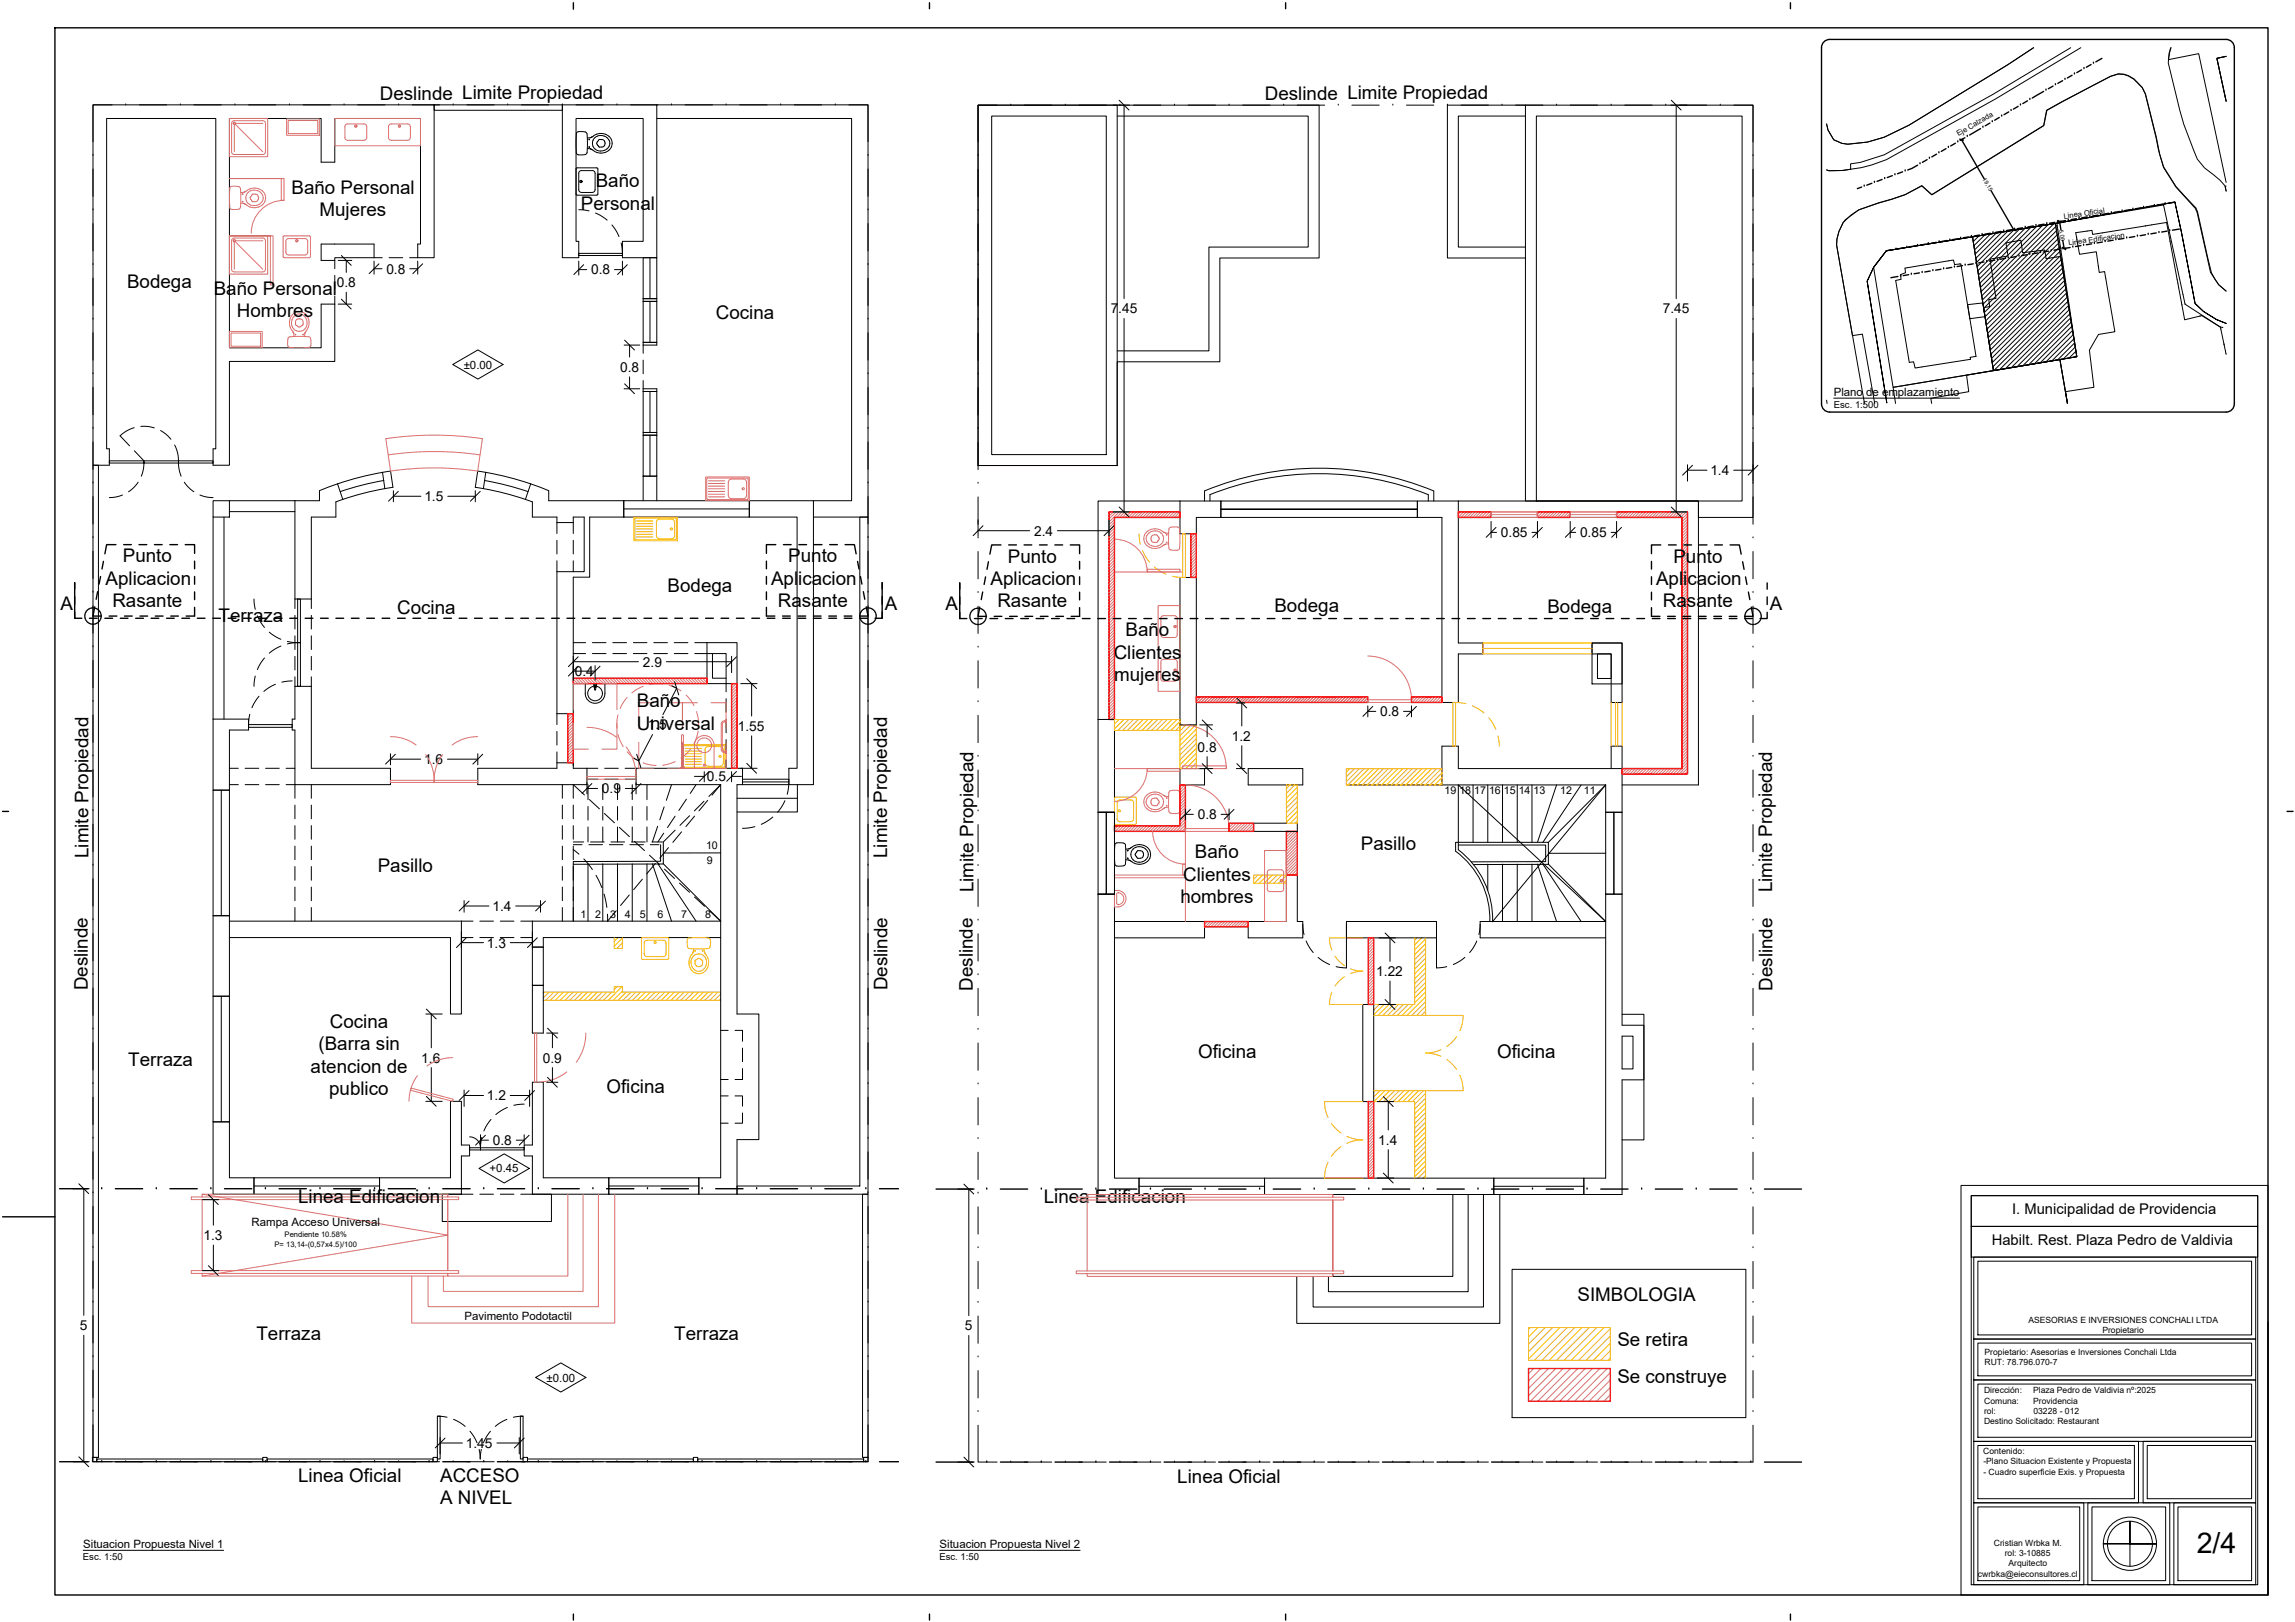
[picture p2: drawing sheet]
<svg xmlns="http://www.w3.org/2000/svg" width="841mm" height="594mm" viewBox="0 0 841 594" stroke-linecap="round" stroke-linejoin="round" font-family="sans-serif">
<defs><g id="words">
<text font-size="10.5" x="805" y="568.8">2/4</text>
<g font-size="6.9">
<text x="139.2" y="36.5">Deslinde Limite Propiedad</text>
<text x="463.5" y="36.6">Deslinde Limite Propiedad</text>
<text x="106.8" y="70.9">Baño Personal</text>
<text x="218.3" y="68.5">Baño</text>
<text x="212.9" y="76.8">Personal</text>
<text x="117.1" y="79.1">Mujeres</text>
<text x="46.5" y="105.6">Bodega</text>
<text x="78.3" y="107.9">Baño Personal</text>
<text x="86.8" y="116.1">Hombres</text>
<text x="262.3" y="116.9">Cocina</text>
<text x="45" y="205.9">Punto</text>
<text x="288.9" y="205.9">Punto</text>
<text x="369.3" y="206.1">Punto</text>
<text x="613.2" y="206.1">Punto</text>
<text x="38.7" y="214.2">Aplicacion</text>
<text x="282.6" y="214.2">Aplicacion</text>
<text x="363" y="214.3">Aplicacion</text>
<text x="606.9" y="214.3">Aplicacion</text>
<text x="244.7" y="216.9">Bodega</text>
<text x="22.2" y="223.3">A</text>
<text x="41.2" y="222.4">Rasante</text>
<text x="80.1" y="227.7">Terraza</text>
<text x="145.5" y="224.7">Cocina</text>
<text x="285.1" y="222.4">Rasante</text>
<text x="324.2" y="223.3">A</text>
<text x="346.5" y="223.4">A</text>
<text x="365.5" y="222.5">Rasante</text>
<text x="467" y="224.3">Bodega</text>
<text x="567.1" y="224.6">Bodega</text>
<text x="609.4" y="222.5">Rasante</text>
<text x="648.5" y="223.4">A</text>
<text x="412.5" y="233.1">Baño</text>
<text x="408.1" y="241.3">Clientes</text>
<text x="408.3" y="249.6">mujeres</text>
<text x="233.4" y="259">Baño</text>
<text x="233.3" y="267.2">Universal</text>
<text x="498.7" y="311.3">Pasillo</text>
<text x="32.4" y="314.2" transform="rotate(-90 32.4 314.2)">Limite Propiedad</text>
<text x="325.1" y="314.2" transform="rotate(-90 325.1 314.2)">Limite Propiedad</text>
<text x="437.9" y="314.3">Baño</text>
<text x="138.4" y="319.3">Pasillo</text>
<text x="433.6" y="322.6">Clientes</text>
<text x="356.8" y="326.8" transform="rotate(-90 356.8 326.8)">Limite Propiedad</text>
<text x="649.4" y="326.8" transform="rotate(-90 649.4 326.8)">Limite Propiedad</text>
<text x="432.6" y="330.8">hombres</text>
<text x="32.2" y="362.8" transform="rotate(-90 32.2 362.8)">Deslinde</text>
<text x="325.2" y="362.8" transform="rotate(-90 325.2 362.8)">Deslinde</text>
<text x="356.5" y="362.9" transform="rotate(-90 356.5 362.9)">Deslinde</text>
<text x="649.6" y="362.9" transform="rotate(-90 649.6 362.9)">Deslinde</text>
<text x="120.9" y="376.4">Cocina</text>
<text x="116.7" y="384.7">(Barra sin</text>
<text x="439.1" y="387.4">Oficina</text>
<text x="548.6" y="387.4">Oficina</text>
<text x="47" y="390.6">Terraza</text>
<text x="113.8" y="392.9">atencion de</text>
<text x="120.6" y="401.2">publico</text>
<text x="222.2" y="400.3">Oficina</text>
<text x="109.2" y="440.7">Linea Edificacion</text>
<text x="382.5" y="440.8">Linea Edificacion</text>
<text x="578.1" y="476.4">SIMBOLOGIA</text>
<text x="94" y="490.8">Terraza</text>
<text x="247.1" y="490.8">Terraza</text>
<text x="592.7" y="492.8">Se retira</text>
<text x="592.7" y="506.4">Se construye</text>
<text x="109.2" y="543">Linea Oficial</text>
<text x="161.3" y="542.6">ACCESO</text>
<text x="431.4" y="543.1">Linea Oficial</text>
<text x="161.3" y="550.9">A NIVEL</text>
</g>
<g font-size="5.4">
<text x="737.4" y="444.8">I. Municipalidad de Providencia</text>
<text x="729.9" y="456">Habilt. Rest. Plaza Pedro de Valdivia</text>
</g>
<g font-size="5">
<text x="141.6" y="100.2">0.8</text>
<text x="216.6" y="100.5">0.8</text>
<text x="123.4" y="105.2">0.8</text>
<text x="407" y="114.8">7.45</text>
<text x="609.3" y="114.8">7.45</text>
<text x="227.2" y="136.2">0.8</text>
<text x="626.8" y="174">1.4</text>
<text x="155.5" y="183.5">1.5</text>
<text x="379" y="196.2">2.4</text>
<text x="550" y="196.8">0.85</text>
<text x="579" y="196.8">0.85</text>
<text x="235.6" y="244.1">2.9</text>
<text x="210.6" y="247.6">0.4</text>
<text x="505.8" y="262.3">0.8</text>
<text x="237.4" y="267.2">1.5</text>
<text x="270.4" y="267.7">1.55</text>
<text x="438.9" y="275.3">0.8</text>
<text x="451.4" y="271.3">1.2</text>
<text x="155.4" y="279.8">1.6</text>
<text x="259.1" y="286.1">0.5</text>
<text x="220.6" y="290.5">0.9</text>
<text x="438.9" y="300">0.8</text>
<text x="180.4" y="333.6">1.4</text>
<text x="178.4" y="347">1.3</text>
<text x="504.3" y="357.5">1.22</text>
<text x="154.4" y="389.2">1.6</text>
<text x="198.9" y="389.2">0.9</text>
<text x="178.5" y="403">1.2</text>
<text x="180.6" y="419.4">0.8</text>
<text x="505.1" y="419.3">1.4</text>
<text x="74.5" y="454.2">1.3</text>
<text x="29.3" y="487.2">5</text>
<text x="353.6" y="487.3">5</text>
<text x="170.7" y="530.3">1.45</text>
</g>
<g font-size="4.2">
<text x="169.9" y="135">±0.00</text>
<text x="672" y="144.9">Plano de emplazamiento</text>
<text x="179.4" y="429.4">+0.45</text>
<text x="92.2" y="448.9">Rampa Acceso Universal</text>
<text x="170.2" y="483.4">Pavimento Podotactil</text>
<text x="200.3" y="506">±0.00</text>
<text x="30.5" y="566.9">Situacion Propuesta Nivel 1</text>
<text x="344.3" y="566.9">Situacion Propuesta Nivel 2</text>
</g>
<g font-size="3.9">
<text x="529.4" y="290.9">19 18 17 16 15 14 13</text>
<text x="571.8" y="290.9">12</text>
<text x="580.5" y="290.9">11</text>
<text x="258.7" y="311.1">10</text>
<text x="259" y="316.3">9</text>
<text x="212.7" y="336.3">1</text>
<text x="218.1" y="336.3">2</text>
<text x="223.6" y="336.3">3</text>
<text x="229" y="336.3">4</text>
<text x="234.4" y="336.3">5</text>
<text x="241" y="336.3">6</text>
<text x="249.7" y="336.3">7</text>
<text x="258.4" y="336.3">8</text>
</g>
<g font-size="3.5">
<text x="672" y="149.3">Esc. 1:500</text>
<text x="30.4" y="571.3">Esc. 1:50</text>
<text x="344.3" y="571.3">Esc. 1:50</text>
</g>
<g font-size="3.1">
<text x="743.3" y="484.6">ASESORIAS E INVERSIONES CONCHALI LTDA</text>
<text x="770.4" y="488.3">Propietario</text>
<text x="727.3" y="496.2">Propietario: Asesorias e Inversiones Conchali Ltda</text>
<text x="727.3" y="500">RUT: 78.796.070-7</text>
<text x="727.1" y="510.3">Dirección:</text>
<text x="727.1" y="514.1">Comuna:</text>
<text x="745" y="510.3">Plaza Pedro de Valdivia nº:2025</text>
<text x="745" y="514.1">Providencia</text>
<text x="727.1" y="521.6">Destino Solicitado: Restaurant</text>
<text x="727.1" y="517.8">rol:</text>
<text x="745.2" y="517.8">03228 - 012</text>
<text x="726.8" y="532.6">Contenido:</text>
<text x="726.8" y="536.3">-Plano Situacion Existente y Propuesta</text>
<text x="726.8" y="540.1">- Cuadro superficie Exis. y Propuesta</text>
<text x="730.7" y="566.2">Cristian Wrbka M.</text>
<text x="734.7" y="569.9">rol: 3-10885</text>
<text x="736" y="573.7">Arquitecto</text>
<text x="724.9" y="577.5">cwrbka@eieconsultores.cl</text>
</g>
<g font-size="2.8">
<text x="717.7" y="49.9" transform="rotate(-30 717.7 49.9)">Eje Calzada</text>
<text x="756.4" y="80" transform="rotate(-8 756.4 80)">Linea Oficial</text>
<text x="758.1" y="89.9" transform="rotate(-8 758.1 89.9)">Linea Edificacion</text>
<text x="104.3" y="453">Pendiente 10.58%</text>
<text x="100.6" y="456.7">P= 13,14-(0,57x4.5)/100</text>
</g>
<g font-size="2.1">
<text x="726.5" y="65.7" transform="rotate(60 726.5 65.7)">19,15</text>
<text x="754.7" y="84.2" transform="rotate(80 754.7 84.2)">5,00</text>
</g>
</g></defs>
<!-- layer: Muros -->
<g fill="none" stroke="#000" stroke-width=".37">
<path d="M34.1 38.4h125v56h-6v-5h1v-46h-31.4v16h-5v-16h-33.6v84h33.6v-16h5v21h-38.6v38h-6v-6h1v-121h-40v121h1v6h-6zM159.1 38.4h47v2h-47zM206.1 38.4h34.6v56h-12.6v-6h7.6v-45h-24.6v45h1v6h-6zM240.7 38.4h77.4v151h-20M240.7 43.4h71.4v140h-14M117.7 89.4h19.4v5h-14.4v1h-5zM235.7 109.4h5v1h-5zM235.7 125.4h5v1h-5zM235.7 142.4h5v1h-5zM235.7 158.4h5v1h-5zM123.7 177.2l-6.6 2.5v3.7h-9v36h6v-30h9v-5.6l2.5-.9-1.9-5.7M143.1 172.5l-2.9 .5 .8 6"/>
<path d="M143.1 172.6l.9 5.9-3 .5M175 172.5l3 .5-.9 6M175 172.6l-.8 5.9 2.9 .5M194.5 177.2l6.6 2.5v3.7h27.5v6h-12.5v22h-6v50h-6v-52h10v-20h-4v2h-6v-2h-9v-5.6l-2.6-.9 2-5.7M78.1 183.4h6v6h-6zM235.7 183.4v-9h5v9M274.6 183.4h23.5v104h-9v-6h3v-92h-17.5zM315.1 189.4h3v248h-48v-3h45zM432.4 183.5h15v6h-9v6h-6zM441.4 183.5v-3.7a110 110 0 0 1 84 0v3.7M443.4 183.5v-2.3a108 108 0 0 1 80 0v2.3M519.4 183.5h15v52h9v4h-9v17.8h-6v-67.8h-9z"/>
<path d="M259.1 239.4h7v11M259.1 235.4h11v15h-11zM261.1 239.4v9h5M583.4 235.5h11v21.8h-4v-17.8h-7zM583.4 235.5h11v15h-11zM585.4 239.5h5v9h-5zM108.1 251.4h6v30h29v6h-35v-20h-1v-4h1zM78.1 263.4h13v4h-7v22h-6zM402.4 263.5h6v34h-6zM432.4 265.5h6v-54h-6v56M175.1 281.4h29v-2h6v2h5v6h-40zM233.1 281.4h39v6h-2v84h8v46h-8v20h-14v-6h8v-144h-31z"/>
<path d="M432.4 281.5h9v6h-9zM457.4 281.5h20v6h-20zM528.4 281.5h-35v6h95v10h6v-24.2h-4v8.2M594.4 281.5h-60v-8.2h-6v14.2M471.4 301.5h-12v3h16v-3M78.1 335.4h6v29.5h-6zM84.1 337.4h85v34h-4v-28h-81M264.1 337.4h-69v9.5h4v-3.5h65M402.4 327.5h6v104h9v6h-15zM408.4 337.5h33v6h-33M471.4 320.5h4v17h2v6h-20v-6h14zM493.4 337.5h33v6h-33z"/>
<path d="M588.4 327.5h6v48h8v20h-8v42h-14v-6h8zM588.4 337.5h-46v6h46M195.1 360.9h4v17.5h-4zM499.4 367.9h4v35.6h-4zM594.4 379.5h4v12h-4zM195.1 396.4h4v35h24v6h-28v-14h-3v-4h3zM78.1 410.9h6v20.5h9v6h-15zM165.1 403.4h4v16h3v4h-3v14h-30v-6h26zM463.4 431.5h84v6h-84zM463.4 437.5h30M33.9 533.8h1.6v1.6h-1.6zM96.3 533.8h1.6v1.6h-1.6z"/>
<path d="M158.7 533.8h1.6v1.6h-1.6zM191.7 533.8h1.6v1.6h-1.6zM254.1 533.8h1.6v1.6h-1.6zM316.5 533.8h1.6v1.6h-1.6z"/>
</g>
<!-- layer: Proyecciones -->
<g fill="none" stroke="#000" stroke-width=".37">
<path d="M212.1 76.8l3.8 .4M218.2 78l2.5 1.3 1.8 1.3M122.7 95.4v3M137.1 94.4h3M142.6 94.4h5M150.1 94.4h3M224.2 82.4l1.4 1.7 1.2 2.5M227.6 89l.5 3.8M122.7 100.9v5M122.7 108.4v3M235.7 126.4v3M235.7 131.9v5"/>
<path d="M235.7 139.4v3M49.2 156.6l-2.8 1.2-2.4 1.8 3.5 3.7M51.6 156.2h2.7l2.3 .5M58.8 157.7l2 1.3 1.8 1.9M49.2 165.1l3.5 3.7M50.6 176.6l-1.6 1.9-1.9 1.6M52.7 169.6l-.1 2-.8 2.8M64 163l1 2.8 .4 3M65.4 169.6l.4 3 .6 1.8M67.5 176.6l1.6 1.9 2 1.6M44.9 181.3l-1.9 .6-2.9 .4M73.3 181.3l1.8 .6 3 .4"/>
<path d="M204.1 191.4v4M204.1 197.9v5M210.1 191.4v4M210.1 197.9v5M93.1 219.4l.4 3.8M108.1 219.4v3.5M114.1 219.4v3.5M204.1 205.4v4M210.1 205.4v4M94.3 225.5l1.3 2.5 1.3 1.8M98.7 231.5l1.7 1.3 2.5 1.4M102.9 236.6l-2.5 1.3-1.7 1.3"/>
<path d="M105.3 234.9l3.8 .5-3.8 .4M108.1 225.4v5M108.1 232.9v5M114.1 225.4v5M114.1 232.9v5M210.1 235.4h4.5M210.1 239.4h4.5M217.1 235.4h5M217.1 239.4h5M224.6 235.4h5M224.6 239.4h5M232.1 235.4h5"/>
<path d="M232.1 239.4h5M239.6 235.4h5M239.6 239.4h5M247.1 235.4h5M247.1 239.4h5M254.6 235.4h4.5M254.6 239.4h4.5M93.5 247.6l-.4 3.8M94.9 255l-1.3 1.7-1.3 2.5M96.9 241l-1.3 1.7-1.3 2.5M100.9 250.6l-2.5 1.3-1.7 1.3M107.1 249.4l-3.8 .5"/>
<path d="M108.1 240.4v5M108.1 247.9v3.5M114.1 240.4v5M114.1 247.9v3.5M266.1 250.4v3M266.1 255.9v5M270.1 250.4v3M270.1 255.9v5M91.5 261.6l-.4 3.8M204.1 261.4v4M204.1 267.9v5M204.1 275.4v4"/>
<path d="M210.1 261.4v4.5M210.1 268.4v5M210.1 275.9v4.5M266.1 263.4v5M266.1 270.9v5M266.1 278.4v3M270.1 263.4v5M270.1 270.9v5M270.1 278.4v3M84.1 287.4h3.2M84.1 281.4h3.2M89.8 287.4h5"/>
<path d="M89.8 281.4h5M97.3 287.4h5M97.3 281.4h5M104.8 287.4h3.3v5M104.8 281.4h3.3M108.1 294.9v5M114.1 287.4v5M114.1 294.9v5M206.1 287.4v5M206.1 294.9v5M210.1 294.9v5M214.2 291.2l-4.1-3.8v5"/>
<path d="M215.1 281.4h4M215.1 285.4h4M215.5 287.4v5.5M215.5 295.4v5M216 292.8l3.7 3.5M220.9 287.4v5.5M220.9 295.4v5M221.5 297.9l3.7 3.5M221.6 281.4h5M221.6 285.4h5M226.3 287.4v5.5M226.3 295.4v5"/>
<path d="M229.1 281.4h4M229.1 285.4h4M231.7 287.4v5.5M231.7 295.4v5M237.1 287.4v5.5M237.1 295.4v5M243.4 295.5l-1.6 4.8M246.1 287.4l-1.9 5.7M247.4 298.9l-2.8 4.2M251.5 292.7l-2.7 4.1M252.7 298.8l-3.5 3.5M254.5 298.9l-3.1 3.9"/>
<path d="M255.1 287.4l-2.2 3.2M258 293.5l-3.5 3.5M259.3 293.1l-3.2 3.9M260.9 291.2l3.2-3.8-4.3 4.3M283.2 299.3l-2.3 1.6-1.9 1M287.6 293.3l-1 1.9-1.7 2.3M289.1 286.4l-.6 4.5M108.1 302.4v5M108.1 309.9v5M108.1 317.4v5M114.1 302.4v5M114.1 309.9v5"/>
<path d="M114.1 317.4v5M206.1 302.4v5M206.1 309.9v5M206.1 317.4v5M210.1 311.1l2.1 1.8M210.1 302.4v5M210.1 309.9v5M210.1 317.4v5M210.1 308.4h3.8M210.1 309.4h3.2M213.9 314.6l3.2 3.9M215.5 302.9v5.5"/>
<path d="M215.8 309.4h5M216.4 308.4h5M220.9 302.9v5.5M223.3 309.4h5M223.9 308.4h5M226.3 302.9v5.5M227 303.1l3.7 3.3M230.8 309.4h5M231.4 308.4h5M231.7 302.9v5.5M232.5 308.2l3.7 3.3M237.1 302.9v5.5"/>
<path d="M238 313.2l3.7 3.4M238.3 309.4h3.2M238.9 308.4h3.8M240.2 316.2l-3.2 3.9M241 302.6l-1.9 5.8M243.2 305.2l-2.1 3.2M243.5 318.3l3.7 3.4M245 310.5l-3.2 3.8M247.4 304.1l-4.3 4.3M249.7 304.7l-3.1 3.8M276.6 302.8l-4.5 .6M108.1 324.9v5"/>
<path d="M108.1 332.4v5M114.1 324.9v5M114.1 332.4v5M169.1 337.4h4.2M175.8 337.4h5M183.3 337.4h5M190.8 337.4h4.3M206.1 324.9v5M206.1 332.4v5M210.1 324.9v5M210.1 332.4v5M218.4 320.6l2.2 4.5"/>
<path d="M221.4 327.5l1 4.8M222.6 334.8l.1 2.7M225.8 333.6l-3.1 3.8M230.6 327.8l-3.2 3.8M235.4 322l-3.2 3.9M249 323.4l3.7 3.4M254.5 328.5l3.7 3.4M260 333.6l4.1 3.8M477.4 338.5l.5 3.8M542.4 338.5l-.4 3.8M169.1 343.4h4.2M175.8 343.4h5"/>
<path d="M183.3 343.4h5M190.8 343.4h4.3M478.6 344.7l1.4 2.5 1.2 1.7M483 350.7l1.8 1.3 2.5 1.3M489.6 354l3.8 .5M530.2 354l-3.8 .5M536.8 350.7l-1.7 1.3-2.5 1.3M541.2 344.6l-1.3 2.6-1.3 1.7M264.1 377.4h2.7M269.3 377.4h2.8v4M264.1 395.4h2.7M272.1 391.4v4h-2.8"/>
<path d="M272.1 383.9v5M172.1 416.4a4 4 0 0 1 4 4l.5-3.8M179.9 410l-1.3 1.7-1.3 2.5M185.9 405.6l-2.5 1.3-1.7 1.3M192.1 404.4l-3.8 .4M264.1 401.4h2.7M264.1 411.4h2.7M269.3 401.4h2.8v3.7M272.1 407.6v3.8h-2.8M169.1 437.4h4.2M175.8 437.4h5M183.3 437.4h5"/>
<path d="M190.8 437.4h4.3M160.3 518.7l3.5 .4M166.2 519.9l2.6 1.3 1.7 1.2M185.8 519.9l-2.6 1.3-1.7 1.2M191.7 518.7l-3.6 .4M172.2 524.2l1.3 1.7 1.3 2.6M175.6 530.8l.4 3.6 .4-3.6M179.7 524.2l-1.2 1.7-1.3 2.6"/>
</g>
<!-- layer: Muros -->
<g fill="none" stroke="#ffbf00" stroke-width=".37">
<path d="M408.4 263.5h24v4h-24zM410.1 263.5l-1.7 1.7M411.9 263.5l-3.5 3.5M413.6 263.5l-4 4M415.4 263.5l-4 4M417.2 263.5l-4 4M419 263.5l-4 4M420.7 263.5l-4 4M422.5 263.5l-4 4M424.2 263.5l-4 4M426 263.5l-4 4M427.8 263.5l-4 4"/>
<path d="M429.6 263.5l-4 4M431.3 263.5l-4 4M432.4 265.5h6v16h-6zM432.4 264.2l-3.3 3.3M432.9 265.5l-2.1 2M434.6 265.5l-2.2 2.2M436.4 265.5l-4 4M438.2 265.5l-5.8 5.8M438.4 267l-6 6M438.4 268.8l-6 6M438.4 270.6l-6 5.9M438.4 272.3l-6 6"/>
<path d="M438.4 274.1l-6 6M438.4 275.9l-5.6 5.6M438.4 277.6l-3.9 3.9M438.4 279.4l-2.1 2.1M438.4 281.2l-.3 .3M471.4 287.5h4v14h-4zM472.7 287.5l-1.3 1.3M474.5 287.5l-3.1 3.1M475.4 288.4l-4 4M475.4 290.1l-4 4M475.4 291.9l-4 4M475.4 293.7l-4 4"/>
<path d="M475.4 295.4l-4 4M475.4 297.2l-4 4M475.4 299l-2.5 2.5M493.4 281.5h35v6h-35zM494.6 281.5l-1.2 1.2M496.4 281.5l-3 3M498.2 281.5l-4.8 4.8M499.9 281.5l-6 6M501.7 281.5l-6 6M503.5 281.5l-6 6M505.2 281.5l-6 6M507 281.5l-6 6"/>
<path d="M508.8 281.5l-6 6M510.5 281.5l-6 6M512.3 281.5l-6 6M514.1 281.5l-6 6M515.9 281.5l-6.1 6M517.6 281.5l-6 6M519.4 281.5l-6 6M521.1 281.5l-5.9 6M522.9 281.5l-6 6M524.7 281.5l-6 6M526.5 281.5l-6 6M528.2 281.5l-6 6"/>
<path d="M528.4 283.1l-4.4 4.4M528.4 284.8l-2.6 2.7M528.4 286.6l-.9 .9M475.4 300.7l-.8 .8M459.4 320.5h12v3h-12zM460.9 320.5l-1.5 1.5M462.7 320.5l-3 3M464.5 320.5l-3 3M466.2 320.5l-3 3M468 320.5l-3 3M469.8 320.5l-3 3M471.4 320.6l-2.9 2.9"/>
<path d="M471.4 322.4l-1.1 1.1M225.1 343.4v4h3v-4M226.5 343.4l-1.4 1.4M228.1 343.5l-3 3M228.1 345.3l-2.1 2.1M228.1 347.1l-.3 .3M518.4 343.5v24.4h-15M519.3 343.5l-.9 .8M521 343.5l-2.6 2.6M522.4 343.9l-4 4M522.4 345.7l-4 4M522.4 347.4l-4 4"/>
<path d="M522.4 349.2l-4 4M522.4 351l-4 4M522.4 352.7l-4 4M522.4 354.5l-4 4M522.4 356.3l-4 4M522.4 358l-4 4M522.4 359.8l-4 4M522.4 343.5v28.4h-19M199.1 363.4h26v-2h3v2h36M199.1 366.4h65M199.4 363.4l-.3 .3M201.2 363.4l-2.1 2.1"/>
<path d="M202.9 363.4l-3 3M204.7 363.4l-3 3M206.5 363.4l-3 3M208.2 363.4l-3 3M210 363.4l-3 3M211.8 363.4l-3 3M213.6 363.4l-3.1 3M215.3 363.4l-3 3M217.1 363.4l-3 3M218.8 363.4l-2.9 3M220.6 363.4l-3 3M222.4 363.4l-3 3"/>
<path d="M224.2 363.4l-3.1 3M226.1 361.4l-1 1M227.9 361.4l-5 5M228.1 363l-3.4 3.4M229.4 363.4l-2.9 3M231.2 363.4l-3 3M233 363.4l-3 3M234.8 363.4l-3 3M236.5 363.4l-3 3M238.3 363.4l-3 3M240.1 363.4l-3 3M241.8 363.4l-3 3"/>
<path d="M243.6 363.4l-3 3M245.4 363.4l-3 3M247.1 363.4l-3 3M248.9 363.4l-3 3M250.7 363.4l-3 3M252.4 363.4l-3 3M254.2 363.4l-3 3M256 363.4l-3 3M257.7 363.4l-3 3M259.5 363.4l-3 3M261.3 363.4l-3 3M263 363.4l-2.9 3"/>
<path d="M264.1 364.1l-2.3 2.3M264.1 365.9l-.5 .5M503.7 367.9l-.3 .3M505.5 367.9l-2.1 2.1M507.2 367.9l-3.8 3.8M509 367.9l-4 4M510.8 367.9l-4 4M512.5 367.9l-4 4M514.3 367.9l-4 4M516.1 367.9l-4 4M517.8 367.9l-4 4M522.4 361.6l-4 4"/>
<path d="M522.4 363.3l-4 4M522.4 365.1l-6.8 6.8M522.4 366.9l-5 5M522.4 368.6l-3.3 3.3M522.4 370.4l-1.5 1.5M503.4 399.5h19v32M504 399.5l-.6 .5M505.7 399.5l-2.3 2.3M507.5 399.5l-4 4M509.3 399.5l-4 4M511 399.5l-4 4M512.8 399.5l-4 4"/>
<path d="M514.6 399.5l-4 4M516.3 399.5l-4 4M518.1 399.5l-4 4M519.9 399.5l-4 4M521.6 399.5l-4 4M503.4 403.5h15v28M522.4 400.5l-4 4M522.4 402.2l-4 4M522.4 404l-4 4M522.4 405.8l-4 4M522.4 407.5l-4 4M522.4 409.3l-4 4"/>
<path d="M522.4 411.1l-4 4M522.4 412.8l-4 4M522.4 414.6l-4 4M522.4 416.4l-4 4M522.4 418.1l-4 4M522.4 419.9l-4 4M522.4 421.7l-4 4M522.4 423.4l-4 4M522.4 425.2l-4 4M522.4 427l-4 4M522.4 428.7l-2.8 2.8M522.4 430.5l-1 1"/>
</g>
<!-- layer: Ejes -->
<g fill="none" stroke="#000" stroke-width=".37">
<path d="M41.1 38.4h-7v13.5M46.1 38.4h.1M51.1 38.4h10M66.1 38.4h.1M71.1 38.4h10M86.1 38.4h.1M91.1 38.4h10M106.1 38.4h.1M111.1 38.4h10M126.1 38.4h.1M131.1 38.4h10M146.1 38.4h.1"/>
<path d="M151.1 38.4h10M166.1 38.4h.1M171.1 38.4h10M186.1 38.4h.1M191.1 38.4h10M206.1 38.4h.1M211.1 38.4h10M226.1 38.4h.1M231.1 38.4h10M246.1 38.4h.1M251.1 38.4h10M266.1 38.4h.1"/>
<path d="M271.1 38.4h10M286.1 38.4h.1M291.1 38.4h10M306.1 38.4h.1M311.1 38.4h7v13.5M365.4 38.5h-7v13.5M370.4 38.5h.1M375.4 38.5h10M390.4 38.5h.1M395.4 38.5h10M410.4 38.5h.1M415.4 38.5h10"/>
<path d="M430.4 38.5h.1M435.4 38.5h10M450.4 38.5h.1M455.4 38.5h10M470.4 38.5h.1M475.4 38.5h10M490.4 38.5h.1M495.4 38.5h10M510.4 38.5h.1M515.4 38.5h10M530.4 38.5h.1M535.4 38.5h10"/>
<path d="M550.4 38.5h.1M555.4 38.5h10M570.4 38.5h.1M575.4 38.5h10M590.4 38.5h.1M595.4 38.5h10M610.4 38.5h.1M615.4 38.5h10M630.4 38.5h.1M635.4 38.5h7v13.5M34.1 56.9h.1M318.1 56.9h.1"/>
<path d="M358.4 57h.1M642.4 57h.1M34.1 76.9h.1M34.1 61.9v10M318.1 76.9h.1M318.1 61.9v10M358.4 77h.1M358.4 62v10M642.4 77h.1M642.4 62v10M34.1 96.9h.1M34.1 81.9v10"/>
<path d="M318.1 96.9h.1M318.1 81.9v10M358.4 97h.1M358.4 82v10M642.4 97h.1M642.4 82v10M34.1 116.9h.1M34.1 101.9v10M318.1 116.9h.1M318.1 101.9v10M358.4 117h.1M358.4 102v10"/>
<path d="M642.4 117h.1M642.4 102v10M34.1 136.9h.1M34.1 121.9v10M318.1 136.9h.1M318.1 121.9v10M358.4 137h.1M358.4 122v10M642.4 137h.1M642.4 122v10M34.1 156.9h.1M34.1 141.9v10"/>
<path d="M318.1 156.9h.1M318.1 141.9v10M358.4 157h.1M358.4 142v10M642.4 157h.1M642.4 142v10M34.1 176.9h.1M34.1 161.9v10M318.1 176.9h.1M318.1 161.9v10M358.4 177h.1M358.4 162v10"/>
<path d="M642.4 177h.1M642.4 162v10M34.1 196.9h.1M34.1 181.9v10M318.1 196.9h.1M318.1 181.9v10M358.4 197h.1M358.4 182v10M642.4 197h.1M642.4 182v10M34.1 216.9h.1M34.1 201.9v10"/>
<path d="M318.1 216.9h.1M318.1 201.9v10M358.4 217h.1M358.4 202v10M642.4 217h.1M642.4 202v10M34.1 236.9h.1M34.1 221.9v10M318.1 236.9h.1M318.1 221.9v10M358.4 237h.1M358.4 222v10"/>
<path d="M642.4 237h.1M642.4 222v10M34.1 256.9h.1M34.1 241.9v10M318.1 256.9h.1M318.1 241.9v10M358.4 257h.1M358.4 242v10M642.4 257h.1M642.4 242v10M34.1 276.9h.1M34.1 261.9v10"/>
<path d="M318.1 276.9h.1M318.1 261.9v10M358.4 277h.1M358.4 262v10M642.4 277h.1M642.4 262v10M34.1 296.9h.1M34.1 281.9v10M318.1 296.9h.1M318.1 281.9v10M358.4 297h.1M358.4 282v10"/>
<path d="M642.4 297h.1M642.4 282v10M34.1 316.9h.1M34.1 301.9v10M318.1 316.9h.1M318.1 301.9v10M358.4 317h.1M358.4 302v10M642.4 317h.1M642.4 302v10M34.1 336.9h.1M34.1 321.9v10"/>
<path d="M318.1 336.9h.1M318.1 321.9v10M358.4 337h.1M358.4 322v10M642.4 337h.1M642.4 322v10M34.1 356.9h.1M34.1 341.9v10M318.1 356.9h.1M318.1 341.9v10M358.4 357h.1M358.4 342v10"/>
<path d="M642.4 357h.1M642.4 342v10M34.1 376.9h.1M34.1 361.9v10M318.1 376.9h.1M318.1 361.9v10M358.4 377h.1M358.4 362v10M642.4 377h.1M642.4 362v10M34.1 396.9h.1M34.1 381.9v10"/>
<path d="M318.1 396.9h.1M318.1 381.9v10M358.4 397h.1M358.4 382v10M642.4 397h.1M642.4 382v10M34.1 416.9h.1M34.1 401.9v10M318.1 416.9h.1M318.1 401.9v10M358.4 417h.1M358.4 402v10"/>
<path d="M642.4 417h.1M642.4 402v10M34.1 436.9h.1M34.1 421.9v10M318.1 436.9h.1M318.1 421.9v10M358.4 437h.1M358.4 422v10M642.4 437h.1M642.4 422v10M34.1 456.9h.1M34.1 441.9v10"/>
<path d="M318.1 456.9h.1M318.1 441.9v10M358.4 457h.1M358.4 442v10M642.4 457h.1M642.4 442v10M34.1 476.9h.1M34.1 461.9v10M318.1 476.9h.1M318.1 461.9v10M358.4 477h.1M358.4 462v10"/>
<path d="M642.4 477h.1M642.4 462v10M34.1 496.9h.1M34.1 481.9v10M318.1 496.9h.1M318.1 481.9v10M358.4 497h.1M358.4 482v10M642.4 497h.1M642.4 482v10M34.1 516.9h.1M34.1 501.9v10"/>
<path d="M318.1 516.9h.1M318.1 501.9v10M358.4 517h.1M358.4 502v10M642.4 517h.1M642.4 502v10M34.1 521.9v13.5h7M46.1 535.4h.1M51.1 535.4h10M66.1 535.4h.1M71.1 535.4h10M86.1 535.4h.1"/>
<path d="M91.1 535.4h10M106.1 535.4h.1M111.1 535.4h10M126.1 535.4h.1M131.1 535.4h10M146.1 535.4h.1M151.1 535.4h10M166.1 535.4h.1M171.1 535.4h10M186.1 535.4h.1M191.1 535.4h10M206.1 535.4h.1"/>
<path d="M211.1 535.4h10M226.1 535.4h.1M231.1 535.4h10M246.1 535.4h.1M251.1 535.4h10M266.1 535.4h.1M271.1 535.4h10M286.1 535.4h.1M291.1 535.4h10M306.1 535.4h.1M318.1 521.9v13.5h-7M358.4 522v13.5h7"/>
<path d="M370.4 535.5h.1M375.4 535.5h10M390.4 535.5h.1M395.4 535.5h10M410.4 535.5h.1M415.4 535.5h10M430.4 535.5h.1M435.4 535.5h10M450.4 535.5h.1M455.4 535.5h10M470.4 535.5h.1M475.4 535.5h10"/>
<path d="M490.4 535.5h.1M495.4 535.5h10M510.4 535.5h.1M515.4 535.5h10M530.4 535.5h.1M535.4 535.5h10M550.4 535.5h.1M555.4 535.5h10M570.4 535.5h.1M575.4 535.5h10M590.4 535.5h.1M595.4 535.5h10"/>
<path d="M610.4 535.5h.1M615.4 535.5h10M630.4 535.5h.1M642.4 522v13.5h-7"/>
</g>
<!-- layer: Muros Proy -->
<g fill="none" stroke="#000" stroke-width=".37">
<path d="M745.2 17.5l-9.4 6.2-36.2 22.2-9.1 4.4-6.1 1.7-7.3 .8-2.1-.3-3-1.3-2.1-3.6-.5-2.2M758.8 17.5l-28.4 17.1-39.9 22.1-8.8 2.8-3.5 .5v2l-3.1 .4-4.9 .1-.8-.3 .8 .3a50.4 50.4 0 0 0 21.1-4l40-22.3 31.2-18.7M795.5 17.5l-.9 4.4 11.1-2.3 10.1 47.2M795.6 17.5l-.7 1.9-.3 3.6a151.1 151.1 0 0 0 10.6 35.3l2.6 3.2 5.8 4.5 1.8 2.1 .4 1.9-.4-1.7 .4-.1M358.4 38.5h125v56h-36.4v38h-37.6v38h-51zM358.4 38.5h51v132h-51zM530.4 38.5h112v151h-20v-6h-63.4v-89h-28.6zM559 38.5v56M815.8 20.6l-3.4 .8 3.4 15.7M363.4 42.5h42v124h-42zM409.4 42.5h70v48h-36.4v38h-33.6M559 42.5h-24.6v48h24.6"/>
<path d="M563 42.5h75.4v141h-75.4zM691.3 91.8l31.5-5.1 7.7 49-36.8 6.2-7.1-44zM691.3 91.8l-4.7 6.1-2.4 5.1 7.3 44.8-7.3-44.8 2.4-5.1 4.7-6.1 61.7-9.9 44-7.9 2.4 10.9 5 26.2 3.1 3 4.8 3 3.5 1.4-3.5-1.4-4.8-3-3.1-3-5-26.2-2.4-10.9-44 7.9zM698.1 98.2l17.8-3 .4 1.7 2.3-.3 5.5 33.9-2.1 .4 .1 .7-20.3 3.2-.5-2.3-1.6 .2-5-30 1.9-.4v-1.8l1.7-.6zM722.8 86.7l30.4-4.9 7.9 48.8-30.6 5.1zM735.1 89l5.5-1 .6 4.6 8.1-1 .5 3.1 5.3-.8 6 36.7-30.6 5.1-3.6-23 2.2-.4-.3-2.6 2.6-.4-2.1-14.4 6.6-1.2zM761 87.2l1.1 5.9 6.1-.9 1.1 7.6 1.9-.3 3.8 22-6 1-3.3 5.8 1.6 13.5-10.4 1.7 .7 4.3-2.7-16.1-34.2 5.7 .8 6.1-13.9 2.4 .3 1.9M761 87.2h.1M761 87.2l-.3-2 5.9-.8 .2 1.5 27.2-4.4 1.2 6.8M795.2 88.4l4.2 22.6M795.2 88.3v.1M721 111.6l5.6-.6 .8 5-5.5 .7z"/>
<path d="M799.4 111l1.2 6.1 6.3-1.5 6.8 4.2 .1 .7M799.4 111h.1M814.6 119.9l-.9-.1-12.9-8.4-8-36.3-39.6 6.7 7.9 48.8-6.2 1.1 2.7 16.1-2.7-16.1-61.2 10.2 .9 5.9M813.8 120.5l2 9.3M813.8 120.5h.1M669.4 146.6l.1 1.2M683.3 147.8l-10.3-58.1a14.1 14.1 0 0 1 8.2-12.8l16.9-5.6 6.2-3.3 3.6 3.3 41-25.3 1.1-5.6 23.4-12.5a7.7 7.7 0 0 1 8.6 1l3 3.1 1.2 2.4 4 15.8 1.2 6.3 1.5 4.7 4.5 7.1 7.4 7.9 .5 1.5 3.7 16.7a16.8 16.8 0 0 0 6.8 12.2l-2.7-2.3-3-4.5-4.9-21.9-.7-1.6-7.1-7.8-4.6-7.2-1.8-6.2-4.8-20.6a11 11 0 0 0-9.9-7.4l-2.8 .9-23.4 12.4-1.1 5.6-41.1 25.4-3.6-3.3-6.1 3.2-17 5.6-4.9 3.6a15 15 0 0 0-3.3 9.2l5.8 33.2 3.7-.5 4.5 25.4M34.1 170.4h2v363.4h-2zM78.1 189.4v74M82.1 189.4v74M84.1 183.4h24M84.1 187.4h24"/>
<path d="M432.4 183.5h-30v80M432.4 189.5h-24v74M534.4 183.5h88v104h-28M534.4 189.5h82v92h-22M272.1 287.4h17M292.2 287.4v5h-22.1M292.2 292.4v5h-22.1M534.4 287.5v23.7a31.9 31.9 0 0 1 12.6 26.4M539.8 287.5v21M545.2 287.5v21M550.6 287.5v21M556 287.5v21"/>
<path d="M561.4 287.5v21M570.4 287.5l-7 21M579.4 287.5l-14 21M588.4 287.5l-21 21M215.5 316.4v21M220.9 316.4v21M226.3 316.4v21M231.7 316.4v21M237.1 316.4v21M239.1 316.4l7 21M241.1 316.4l14 21M242.1 309.4v6.1l-32 .1v21.8"/>
<path d="M243.1 308.4v8l-33 .2M243.1 316.4l21 21M264.1 312.4h-21M534.4 309.5h32v6.1l-27.3 .1M540 316.7l27.4-.1v-8.1h-34v3.2a31 31 0 0 1 12.6 25.8M545.2 316.5v9.6M550.6 316.5v21M556 316.5v21M561.4 316.5v21M563.4 316.5l7 21M565.4 316.5l14 21M567.4 316.5l21 21"/>
<path d="M588.4 312.5h-21M594.4 371.5h8v46h-8M169.1 437.4h-7v10h40v-10h-7M316.1 437.4h2v96.4h-2zM532.4 437.5v30h-44v-1M538 437.5v35.6h-51.2v-5.6M543.6 437.5v41.2h-62.4v-11.2M549.6 437.5v47.2h-74.4v-17.2M160.3 518.7h1v15.7h-1zM190.7 518.7h1v15.7h-1zM35.5 534.4h60.8v1h-60.8zM97.9 534.4h60.8v1h-60.8z"/>
<path d="M193.3 534.4h60.8v1h-60.8zM255.7 534.4h60.8v1h-60.8z"/>
</g>
<!-- layer: Ptas Ventanas -->
<g fill="none" stroke="#000" stroke-width=".37">
<path d="M212.1 92.8h16v.8h-16zM235.7 94.4h5v15h-5zM238.2 94.4v15M235.7 110.4h5v15h-5zM238.2 110.4v15M235.7 143.4h5v15h-5zM235.7 159.4h5v15h-5zM238.2 143.4v15M238.2 159.4v15M40.1 168.8h12.6v.8h-12.6zM52.7 168.8h12.7v.8h-12.7zM65.4 168.8h12.7v.8h-12.7z"/>
<path d="M140.2 173l-7.7 1.6-8.8 2.6M140.7 176l-7.5 1.6-8.5 2.5M141 179l-7.7 1.6-7.7 2.3M177.1 179l7.8 1.6 7.6 2.3M177.5 176l7.5 1.6 8.5 2.5M178 173l7.7 1.6 8.8 2.6M228.6 183.4h46v6h-46zM228.6 186.4h46M447.4 183.5h72v6h-72zM519.4 186.5h-72h72M109.1 219.4h1v16h-1zM109.1 235.4h1v16h-1z"/>
<path d="M91.1 265.4h16v1h-16zM78.1 289.4h6v46h-6zM81.1 289.4v46M272.1 285.4h17v1h-17zM402.4 297.5h3v30h-3zM405.4 297.5h3v30h-3zM534.4 287.5l54 50M588.4 297.5h3v30h-3zM588.4 287.5l-41.4 50M591.4 297.5h3v30h-3zM493.4 338.5v16M526.4 338.5v16"/>
<path d="M78.1 364.9h6v46h-6zM81.1 364.9v46M93.1 431.4h46v6h-46zM93.1 434.4h46M172.1 420.4h4v.8h-4zM176.1 420.4h16v.8h-16zM223.1 431.4h33v6h-33zM223.1 434.4h33M417.4 431.5h46v6h-46zM417.4 434.5h46M547.4 431.5h33v6h-33zM547.4 434.5h33"/>
</g>
<!-- layer: ARTEFACTOS -->
<g fill="none" stroke="#ffbf00" stroke-width=".37">
<path d="M408.5 292.2l.3-.2h7.2l.3 .2 .1 9.4-.2 .3h-7.4l-.3-.1zM409.7 293.2l.7-.2h4a1.01 1.01 0 0 1 1 1v5.9a1.04 1.04 0 0 1-1 1.1h-4a.97 .97 0 0 1-1-1v-6zM235.5 351.4l-.4-.4v-7.2l.2-.4h9.4l.4 .4v7.2l-.4 .4M235.5 351.4h9.2M236.4 344.7l.7-.3h6a1.04 1.04 0 0 1 1 1v4a1.01 1.01 0 0 1-1 1h-6a1.01 1.01 0 0 1-1-1v-4zM251.9 344.2a3.7 3.7 0 0 0 .5 3.2h7.1M252.6 343.5l-.5 .2-.3 .5M252.6 343.5h6.9l.5 .2 .3 .5M252.8 350.9a4.8 4.8 0 0 0 0 3.2M252.8 354.1a3.5 3.5 0 0 0 4.7 2.2M253.4 349.7l-.6 1.2M253.4 351.2a2.91 2.91 0 0 1 4-1.5 2.91 2.91 0 0 1 1.3 4l-.6 1.1"/>
<path d="M253.5 351.2l-.2 1.8 .8 1.8M253.9 349l-.5 .7M253.9 349h.1M254 348.8l-.1 .2M254.1 354.8a2.5 2.5 0 0 0 4 0M254.1 347.5l-.1 1.2M257.5 352l-.2 1.4-.4 .4-.8 .3-1.2-.5-.2-1.7 1-.8h.7l1.1 .9M258 347.5l.3 1.5M258.3 349h.1M258.3 349l.4 .7M258.7 349.7l.7 1.2M259.4 354.1a3.8 3.8 0 0 1-1.9 2.2"/>
<path d="M259.4 350.9a4.8 4.8 0 0 1 0 3.2M260.3 344.2a3.6 3.6 0 0 1-.6 3.2h-.2"/>
<circle cx="410.2" cy="297" r=".39"/>
<circle cx="240.1" cy="345.2" r=".39"/>
<circle cx="254.7" cy="348.2" r=".14"/>
<circle cx="257.5" cy="348.2" r=".14"/>
</g>
<!-- layer: Muros Proy -->
<g fill="none" stroke="#dd6e6e" stroke-width=".37">
<path d="M142.3 166.6a116 116 0 0 1 33.6 0M143.1 172.5a110 110 0 0 1 31.9 0M176.8 160.7a122 122 0 0 0-35.4 0l1.7 11.9M176.8 160.7l-1.8 11.9M143.1 285.8h16v.8h-16zM159.1 285.8h16v.8h-16zM215.1 284.4h18v1h-18zM195.9 378.4h.8v18h-.8zM150.6 398.5l15.5 4.1-.2 .8-15.5-4.1zM70.1 438.4h98v1h-98zM74.1 437.4l90 15-90 15M74.1 439.4v26"/>
<path d="M164.1 437.4v1v-1h-90v1M164.1 439.4v26M208.1 437.4v30h-44v-1v1h-90v-1M213.7 437.4v35.6h-51.2v-5.6M219.3 437.4v41.2h-62.4v-11.2M225.3 437.4v47.2h-74.4v-17.2M394.4 438.5h98v1h-98zM398.4 439.5v26M488.4 437.5v1v-1h-90v1M488.4 439.5v26M70.1 465.4h98v1h-98zM394.4 465.5h98v1h-98z"/>
<path d="M398.4 466.5v1h90v-1"/>
</g>
<!-- layer: ARTEFACTOS -->
<g fill="none" stroke="#000" stroke-width=".37">
<path d="M211.9 48.3l-.5 .2-.2 .5v6.9M211.9 48.2a3.5 3.5 0 0 1 3.1 .6l.1 .3M215.1 49.1l.2 3.4-.3 3.6a3.4 3.4 0 0 1-3.7 .1l-.1-.3M215.2 54.4l1.5 .3M216.7 54.7h.1M216.7 50.3l-1.5 .2M216.7 50.3h.1M216.7 54.7l1.9 1.1M218.6 49.2a4.6 4.6 0 0 1 4.5 .7M218.6 49.2l-1.9 1.1M223.1 55l-.3 .3a4.6 4.6 0 0 1-4.2 .5M223.1 49.9l.9 1.2"/>
<path d="M223.2 53.5a3.5 3.5 0 0 1-4.3 1.6M223.2 51.4a3.1 3.1 0 0 0-4.3-1.6 3.1 3.1 0 0 0-1.1 4.5l1.1 .8M223.2 51.4l.3 1.1-.3 1M224 51.1a3.4 3.4 0 0 1-.9 3.9M211.1 61.7l.4-.2h7.2l.3 .2 .1 9.4-.2 .3-7.4 .1-.4-.2zM217.1 62.5a1.01 1.01 0 0 1 1 1v6a1.01 1.01 0 0 1-1 1M217.1 62.5h-4a.97 .97 0 0 0-1 1v6a1.01 1.01 0 0 0 1 1h4M408.7 309a3.8 3.8 0 0 1 3.7 .3l.2 3.7-.2 3.6a3.4 3.4 0 0 1-3.8 .1l-.2-4.6zM412.5 314.9l1.1 .1M413.6 310.9l-1.1 .1M413.6 315l.4 .1M413.7 310.9h-.1"/>
<path d="M413.8 310.9h-.1M414 315.1h.1M414 310.8l-.2 .1M414 310.8h.1M414 310.8l.6-.4a4.4 4.4 0 0 1 4.6-.8 3.6 3.6 0 0 1 2.3 4.5 3.6 3.6 0 0 1-4.4 2.4l-1.5-.4-1.6-1M416.2 310.3a2.81 2.81 0 0 0-1.8 2.7 2.81 2.81 0 0 0 1.8 2.6M416.3 315.6l1.4 .2 1-.2M418.7 310.3a2.71 2.71 0 0 1 2.1 2.7 2.71 2.71 0 0 1-2.1 2.6M418.7 310.3l-1-.2-1.4 .2"/>
<circle cx="215.9" cy="53.9" r=".14"/>
<circle cx="215.9" cy="51.1" r=".14"/>
<circle cx="220.3" cy="52.5" r="1.48"/>
<circle cx="212.9" cy="66.5" r=".39"/>
<circle cx="413.2" cy="311.5" r=".14"/>
<circle cx="413.2" cy="314.4" r=".14"/>
<circle cx="417.6" cy="313" r="1.48"/>
</g>
<!-- layer: Muebles -->
<g fill="none" stroke="#ffbf00" stroke-width=".37">
<path d="M232.2 189.4h16v8.7h-16zM232.6 197.3l.4 .4M233 189.8l-.4 .4v7.1M233 189.8h14.6l.2 .4v7.1M233.2 190.8h6M233.2 191.8h6M233.2 192.8h6M233.2 193.7h6M233.2 194.7h6M233.2 195.7h6M233.2 196.7h6M241.7 190.1l-.9 .5-.3 .7v4.8l.3 .7 .9 .5h4.3"/>
<path d="M241.7 190.1h4.3M246 190.1l1 .5 .2 .7v5.2l-.5 .6-.7 .2M247.8 197.3l-.4 .4h-14.4M250.1 272.7h16v8.7h-16zM250.9 273.1l-.4 .4v7.1l.4 .4M250.9 273.1h14.6l.2 .4v7.1l-.4 .4h-14.4M251.1 274.1h6M251.1 275.1h6M251.1 276.1h6M251.1 277h6M251.1 278h6M251.1 279h6"/>
<path d="M251.1 280h6M265.1 274.6l-.3-.7-.5-.4-4.7-.1-1 .5-.2 .7v4.8l.5 1 .7 .2h4.3l.9-.5 .3-.7M265.1 274.6v4.8"/>
<circle cx="246" cy="193.7" r=".39"/>
<circle cx="263.9" cy="277" r=".39"/>
</g>
<!-- layer: Cotas -->
<g fill="none" stroke="#000" stroke-width=".37">
<path d="M407.9 38.5h6M411.9 38.5v70.9M612.2 38.5h6.1M614.3 38.5v70.9M123.9 95.4h5M126.9 95.4v4.4M137.1 95.6v4.8M137.1 98.4h2.9M150.2 98.4h2.9M153.1 95.6v4.8M212.1 95.6v5.1M212.1 98.7h2.9"/>
<path d="M225.2 98.7h2.9M228.1 95.6v5.1M722.8 86.7l30.9-4.9 7.4 48.8-30.6 5.1zM723.1 86.7l-.2 .3M725.2 86.4l-2.1 2.1M727.4 86l-4.1 4M729.4 85.7l-5.8 5.9M731.6 85.3l-7.8 7.8M733.7 85l-9.6 9.6M735.8 84.7l-11.5 11.4M737.9 84.3l-13.3 13.3M740 84l-15.2 15.2"/>
<path d="M742.1 83.6l-17.1 17.1M744.2 83.3l-18.9 18.9M746.3 83l-20.8 20.8M748.4 82.6l-22.7 22.7M750.5 82.3l-24.5 24.5M752.6 81.9l-26.4 26.5M753.9 82.5l-27.4 27.4M754.1 84l-27.4 27.4M754.3 85.6l-27.4 27.3M754.5 87.1l-27.3 27.4M754.8 88.7l-27.4 27.3M755 90.2l-27.3 27.3"/>
<path d="M755.2 91.7l-27.3 27.3M755.5 93.3l-27.3 27.3M755.7 94.8l-27.3 27.3M755.9 96.3l-27.3 27.3M756.2 97.9l-27.3 27.3M756.4 99.4l-27.3 27.3M123.9 111.4h5M126.9 107v4.4M411.9 116.6v70.9M614.3 116.6v70.9M756.6 101l-27.3 27.2M756.8 102.5l-27.2 27.2"/>
<path d="M757.1 104l-27.3 27.3M757.3 105.6l-27.2 27.2M757.5 107.1l-27.2 27.2M757.8 108.6l-27.1 27.1M758 110.2l-25.2 25.2M758.2 111.7l-23.3 23.3M758.5 113.2l-21.5 21.5M758.7 114.8l-19.5 19.5M758.9 116.3l-17.6 17.6M759.1 117.9l-15.7 15.7M759.4 119.4l-13.9 13.9M165.9 133.5l9.2-5.3 9.2 5.3-9.2 5.3z"/>
<path d="M228.7 126.4h5.7M230.7 126.4v4.4M230.7 138v4.4M759.6 120.9l-12 12M759.8 122.5l-10 10M760.1 124l-8.2 8.2M760.3 125.5l-6.3 6.3M760.5 127.1l-4.4 4.4M760.8 128.6l-2.5 2.5M761 130.2l-.6 .6M228.7 142.4h5.7M144.2 179.7v4.1"/>
<path d="M174.2 179.7v4.1M618.4 170.2v6M618.4 172.2h7.1M635.3 172.2h7.1M642.4 170.2v6M144.2 181.8h10M164.1 181.8h10.1M358.4 190.4v6M358.4 194.4h18.9M387.5 194.4h18.9M406.4 190.4v6M407.9 187.5h6"/>
<path d="M546.4 191v6M546.4 195h2M561.4 195h2M563.4 191v6M575.4 195h2M575.4 191v6M590.4 195h2M592.4 191v6M612.2 187.5h6.1M210.1 240.4v8.7M210.1 242.4h23.9M210.1 245.8h8"/>
<path d="M218.1 243.8v5.3M244.2 242.4h23.9M246.2 251.2l1.8 .9-5.1 9.7M268.1 240.4v6M271.4 250.4h6M275.4 250.4v11.9M453.1 257.5h3.1M455.1 257.5v8.4M501.2 258.5v4.1M517.2 258.5v4.1M143.1 276.1v4M143.1 278.1h11.1"/>
<path d="M164 278.1h11.1M175.1 276.1v4M239.1 269l-5 9.7-1.8-.9M275.4 269.5v11.9M439.7 265.5h4.7M442.4 265.5v4.4M442.4 277.1v4.4M455.1 273.1v8.4M501.2 260.5h3M514.3 260.5h2.9M215.1 286.6v4.2M215.1 288.8h3.9"/>
<path d="M229.2 288.8h3.9M233.1 286.6v4.2M254.5 284.4h3.6M258.1 282.6v3.7M268.1 282.6v3.7M268.1 284.4h3.6M271.4 281.4h6M434.4 296.3v4M434.4 298.3h2.9M439.7 281.5h4.7M447.5 298.3h2.9M450.4 296.3v4"/>
<path d="M453.1 281.5h3.1M170.1 329.8v4.3M170.1 331.8h9.1M189 331.8h9.1M198.1 329.8v4.3M169.1 341.3v6M169.1 345.3h8.1M187 345.3h8.1M195.1 346.9h4v14h-4zM195.1 341.3v6M505.4 343.5h6M509.4 343.5v8.6"/>
<path d="M509.4 359.3v8.6M156 371.4h6.1M158.1 371.4v12.4M200.3 378.4h4.1M202.4 378.4v5.4M505.4 367.9h6M158.1 391v12.4M170.1 399.2v6M194.1 399.2v6M200.3 396.4h4.1M202.4 391v5.4M156 403.4h6.1"/>
<path d="M170.1 401.2h7.1M176.1 415.6v3.5M176.1 417.6h2.9M187 401.2h7.1M189.2 417.6h2.9M192.1 415.6v3.5M504.7 403.5h6M508.7 403.5v10.4M26.7 435.4h6M30.7 435.4v46.4M74.2 439.4h6M78.2 439.4v9.3"/>
<path d="M175.5 428l9.3-5.4 9.2 5.4-9.2 5.3zM351 435.5h6M355 435.5v46.4M504.7 431.5h6M508.7 421.1v10.4M78.2 456v9.4M74.2 465.4h6M554.1 464.9h85.7v54.3h-85.7zM30.7 489v46.4M355 489.1v46.4M196.3 504.5l9.2-5.3 9.2 5.3-9.2 5.3zM26.7 535.4h6"/>
<path d="M161.3 526.5v6M161.3 528.5h8.2M182.1 528.5h8.2M190.3 526.5v6M351 535.5h6"/>
</g>
<!-- layer: ARTEFACTOS -->
<g fill="none" stroke="#dd6e6e" stroke-width=".37">
<path d="M84.1 43.4h14v14h-14zM85.2 44.5l.7-.3h10.4a1.01 1.01 0 0 1 1 1v10.4a1.01 1.01 0 0 1-1 1h-10.4a1.01 1.01 0 0 1-1-1v-10.4zM85.9 45.6v10M86.2 45.5l10.1 10.1M86.3 45.2h10M105 43.5h12v6h-12zM105.6 44.1h10.8v4.8h-10.8zM122.7 43.4h31.4v10h-31.4zM126.4 46.4a1.01 1.01 0 0 1 1-1h6a1.01 1.01 0 0 1 1 1M126.4 46.4v4M134.4 46.4v4a1.04 1.04 0 0 1-1 1h-6a1.01 1.01 0 0 1-1-1M142.4 46.4a1.01 1.01 0 0 1 1-1h6a1.01 1.01 0 0 1 1 1"/>
<path d="M142.4 46.4v4a1.04 1.04 0 0 0 1 1h6a1.01 1.01 0 0 0 1-1M150.4 46.4v4M84.1 65.4h20v8h-1v-8zM84.4 68.5a3.7 3.7 0 0 1 3.6 .3l.3 2.8a8.7 8.7 0 0 1-.6 4.9 5 5 0 0 1-3.3 0l-.3-2.9 .1-4.6zM88.2 74.4l1.1 .1M89.3 70.4l-1.1 .1M89.3 74.5h.1M89.4 74.5h.1M89.4 70.4h-.1M89.4 74.5l.3 .2M89.4 70.4h.1M89.7 70.3h-.1"/>
<path d="M89.7 74.7h.1M89.7 70.3l-.2 .1M89.7 74.6l.1 .1M89.7 70.3h.1M89.8 74.7l.1 .1M89.9 70.2l-.2 .1M89.9 70.2h-.1M89.9 70.2l.4-.3a4.3 4.3 0 0 1 7 2.6 4.3 4.3 0 0 1-7.1 2.5l-.3-.2M91 70.4a3.1 3.1 0 0 1 3.8-.4 3.1 3.1 0 0 1 1.4 3.5 3.1 3.1 0 0 1-4.2 1.7 3.1 3.1 0 0 1-1.4-4.3zM92.6 71.1l1.6 .2 .5 1.1-.5 1.3-1.6 .1M92.6 71.1l-.9 1.4 .9 1.4M104.1 73.4a12 12 0 0 0-12 12"/>
<path d="M84.1 86.4h14v14h-14zM84.1 86.4h16v18h-1v-18zM84.9 88.2a.97 .97 0 0 1 1-1h10.4a1.01 1.01 0 0 1 1 1M84.9 88.2v10.4a1.01 1.01 0 0 0 1 1h10.4a1.01 1.01 0 0 0 1-1v-10.4M85.9 88.6v10M86.2 88.5l10.1 10.1M86.3 88.2h10M103.8 86.6l.4-.2h9.4l.2 .4-.1 7.4-.3 .2-9.4-.1-.2-.3zM104.8 92.4a1.01 1.01 0 0 0 1 1M105.8 87.4a1.01 1.01 0 0 0-1 1v4M105.8 87.4h5.9a1.01 1.01 0 0 1 1.1 1v4M112.8 92.4a1.01 1.01 0 0 1-1.1 1h-5.9"/>
<path d="M107.1 117.1a3.2 3.2 0 0 0 1.5 4.1M108.6 115.2l-.9 .8-.7 1.1M108.6 115.2a3.2 3.2 0 0 1 3.7 1.9 3.2 3.2 0 0 1-1.3 3.9l-.2 .2M84.1 121.4h12v6h-12zM84.7 122h10.8v4.8h-10.8zM105.8 123.5l3-.3 4.5 .2a3.4 3.4 0 0 1 .1 3.8l-3.7 .2-3.8-.2a3.7 3.7 0 0 1-.1-3.7zM107.4 121.6l-.3-.4a4.3 4.3 0 0 1 2.6-7.1 4.3 4.3 0 0 1 2.5 7.1l-.2 .4M107.4 121.5v.1M107.4 121.6l.1 .2M107.5 121.8h.1M107.5 121.8l.1 .2M107.6 122h.1"/>
<path d="M107.6 122.1l.1 1.1M108.6 121.1l1.1 .3 1.1-.3M111.7 122.1l-.1 1.1M111.8 122h-.1M111.8 121.8v.2M111.9 121.8h.1M111.9 121.6v.2M112 121.5l-.1 .1M408.4 197.5a12 12 0 0 1 12 12M419.4 198.7a4.8 4.8 0 0 0 7.2 .9l.2-.1M419.5 195.9a3.4 3.4 0 0 0 0 2.8M421 199.3l1.1 .6 1.3 .2"/>
<path d="M421 195.3a2.5 2.5 0 0 0 0 4M422.1 194.6l-1.1 .6M422.1 194.6a3.2 3.2 0 0 1 4.1 1.6M423.9 195.9l-1.4 .1-.5 .4-.3 .9 .6 1.2 1.5 .2 .9-1v-.8l-.8-1M426.2 196.2a2.84 2.84 0 0 1-2.8 3.9M426.8 195.1h.1M426.8 195.1l-.6-.3a4.5 4.5 0 0 0-6.8 1.1M426.8 195.1l1.5 .2M426.8 199.4v.1M427.2 199.3l-.4 .1M428.3 199.2l-1.1 .1M431.5 193.1l.7 .4 .2 2.6-.1 4.6-.2 .6-.6 .2"/>
<path d="M431.6 193a3.6 3.6 0 0 0-3.2 .6l-.2 2.8a8.9 8.9 0 0 0 .6 4.9l.2 .1M408.4 209.5h25M420.4 208.5h12v1h-12zM429 201.4l2.6 .1M424.4 221.8h8v31.4h-8zM425.7 225.8l.7-.3h4a1.04 1.04 0 0 1 1 1v6a1.01 1.01 0 0 1-1 1h-4a.97 .97 0 0 1-1-1v-6zM425.7 241.8l.7-.3h4a1.04 1.04 0 0 1 1 1v6a1.01 1.01 0 0 1-1 1h-4a1.01 1.01 0 0 1-1-1v-6zM501.2 240.3a16 16 0 0 1 16 16M501.2 256.3h16v1h-16zM433.4 265.5a16 16 0 0 1 16 16M408.4 281.5h24M419.4 295.1a4.8 4.8 0 0 0 7.2 .9l.2-.1"/>
<path d="M419.5 292.3a3.4 3.4 0 0 0 0 2.8M420.4 281.5a12 12 0 0 1-12 12M420.4 281.5h12v1h-12zM421 291.7a3.1 3.1 0 0 1 4.2-.3 3.1 3.1 0 0 1 .5 4.1 3.5 3.5 0 0 1-4.7 .2M421 291.7a2.52 2.52 0 0 0 0 4M421.6 290.4a4.8 4.8 0 0 1 3.2 0M421.6 290.4a3.7 3.7 0 0 0-2.2 1.9M424.8 290.4l2 1.1M426.8 291.5h.1M426.8 291.5l.3 .1M426.8 295.9h.1M427 295.8l-.2 .1"/>
<path d="M427.1 291.7l1.2 .1M428.3 295.6l-1.3 .2M431.5 289.5l.7 .5 .2 2.6-.1 4.6-.2 .5-.6 .2M431.6 289.5a3.6 3.6 0 0 0-3.2 .5l-.2 2.9a8.7 8.7 0 0 0 .6 4.8l2.8 .2M433.4 280.5h16v1h-16zM434.4 287.5a16 16 0 0 1 16 16M422.4 304.5a12 12 0 0 0 12 12M433.4 316.5h1v4h-1zM434.4 303.5h16v1h-16zM434.4 304.5v33M463.4 311.5h8v26h-8zM464.7 318.8l.7-.2 4-.1a1.01 1.01 0 0 1 1 1.1v6a1.01 1.01 0 0 1-1 1h-4a1.01 1.01 0 0 1-1-1v-6.1z"/>
<path d="M408.4 320.5h26v1h-26zM408.4 326.2a3.2 3.2 0 0 1 4.2 3 3.2 3.2 0 0 1-4.2 3zM409.2 330.7l.2 .5 .5 .2M409.2 327.6v3.2M409.8 326.9l.1 .1M409.9 327l-.5 .1-.2 .5M409.9 331.3l-.1 .1M409.9 327a2.21 2.21 0 0 1 1.9 2.2 2.21 2.21 0 0 1-1.9 2.1"/>
<circle cx="85.9" cy="45.2" r=".39"/>
<circle cx="130.4" cy="46.2" r=".39"/>
<circle cx="146.4" cy="46.2" r=".39"/>
<circle cx="88.9" cy="71.1" r=".14"/>
<circle cx="88.9" cy="73.9" r=".14"/>
<circle cx="85.9" cy="88.2" r=".39"/>
<circle cx="108.7" cy="88.2" r=".39"/>
<circle cx="109.7" cy="118.2" r="1.48"/>
<circle cx="108.3" cy="122.6" r=".14"/>
<circle cx="111.1" cy="122.6" r=".14"/>
<circle cx="427.6" cy="195.9" r=".14"/>
<circle cx="427.6" cy="198.7" r=".14"/>
<circle cx="430.6" cy="229.5" r=".39"/>
<circle cx="430.6" cy="245.5" r=".39"/>
<circle cx="423.2" cy="293.7" r="1.48"/>
<circle cx="427.6" cy="295.1" r=".14"/>
<circle cx="427.6" cy="292.3" r=".14"/>
<circle cx="469.6" cy="322.6" r=".39"/>
</g>
<!-- layer: Muros -->
<g fill="none" stroke="#dd6e6e" stroke-width=".37">
<path d="M406.9 187.5l-.5 .5M408 187.5l-1.6 1.6M408.4 190.3l-2 1.9M408.4 191.3l-2 2M408.4 192.4l-2 2M408.4 193.4l-2 2M408.4 194.5l-2 2M408.4 195.5l-2 2.1M408.4 196.6l-2 2M408.4 197.7l-2 2M408.4 198.7l-2 2M408.4 199.8l-2 2"/>
<path d="M409 187.5l-2.6 2.6M410.1 187.5l-3.7 3.7M411.1 187.5l-1.9 2M412.2 187.5l-2 2M413.3 187.5l-2 2M414.3 187.5l-2 2M415.4 187.5l-2 2M416.5 187.5l-2.1 2M417.5 187.5l-2 2M418.6 187.5l-2 2M419.6 187.5l-2 2M420.7 187.5l-2 2"/>
<path d="M421.8 187.5l-2 2M422.8 187.5l-2 2M423.9 187.5l-2 2M424.9 187.5l-2 2M426 187.5l-2 2M427.1 187.5l-2 2M428.1 187.5l-2 2M429.2 187.5l-2 2M430.2 187.5l-2 2M431.3 187.5l-2 2M432.4 187.5l-2 2M432.4 188.5l-1 1"/>
<path d="M436.7 195.5l-.3 .3M437.8 195.5l-1.4 1.4M438.4 195.9l-2 2.1M438.4 197l-2 2M438.4 198.1l-2 2M438.4 199.1l-2 2M535.2 187.5l-.8 .8M536.3 187.5l-1.9 1.9M537.4 187.5l-2 2M538.4 187.5l-2 2M539.5 187.5l-2 2M540.6 187.5l-2 2"/>
<path d="M541.6 187.5l-2 2M542.7 187.5l-2 2M543.7 187.5l-2 2M544.8 187.5l-2 2M545.9 187.5l-2 2M546.4 188l-1.5 1.5M546.4 189.1l-.4 .4M564.3 187.5l-.9 .8M565.3 187.5l-1.9 1.9M566.4 187.5l-2 2M567.4 187.5l-2 2M568.5 187.5l-2 2"/>
<path d="M569.6 187.5l-2 2M570.6 187.5l-2 2M571.7 187.5l-2 2M572.7 187.5l-2 2M573.8 187.5l-2 2M574.9 187.5l-2 2M575.4 188l-1.5 1.5M575.4 189.1l-.4 .4M592.5 187.5h-.1M593.5 187.5l-1.1 1.1M594.6 187.5l-2 2M595.6 187.5l-2 2"/>
<path d="M596.7 187.5l-2 2M597.7 187.5l-1.9 2M598.8 187.5l-2 2M599.9 187.5l-2 2M600.9 187.5l-2 2M602 187.5l-2 2M603.1 187.5l-2.1 2M604.1 187.5l-2 2M605.2 187.5l-2 2M606.2 187.5l-2 2M607.3 187.5l-2 2M608.4 187.5l-2 2"/>
<path d="M609.4 187.5l-2 2M610.5 187.5l-2 2M611.5 187.5l-2 2M612.6 187.5l-2 2M613.7 187.5l-2 2M614.7 187.5l-2 2M615.8 187.5l-2 2M616.8 187.5l-2 2M617.9 187.5l-2 2M618.4 188.1l-2 2M618.4 189.1l-2 2M618.4 190.2l-2 2"/>
<path d="M618.4 191.2l-2 2M618.4 192.3l-2 2M618.4 193.4l-2 2M618.4 194.4l-2 2M618.4 195.5l-2 2M618.4 196.5l-2 2M618.4 197.6l-2 2M618.4 198.7l-2 2M618.4 199.7l-2 2M408.4 200.9l-2 1.9M408.4 201.9l-2 2M408.4 203l-2 2"/>
<path d="M408.4 204l-2 2M408.4 205.1l-2 2M408.4 206.1l-2 2.1M408.4 207.2l-2 2M408.4 208.3l-2 2M408.4 209.3l-2 2M408.4 210.4l-2 2M408.4 211.5l-2 2M408.4 212.5l-2 2M408.4 213.6l-2 2M408.4 214.6l-2 2M408.4 215.7l-2 2"/>
<path d="M408.4 216.8l-2 2M408.4 217.8l-2 2M408.4 218.9l-2 2M408.4 219.9l-2 2M438.4 200.2l-2 2M438.4 201.3l-2 1.9M438.4 202.3l-2 2M438.4 203.4l-2 2M438.4 204.4l-2 2M438.4 205.5l-2 2M438.4 206.6l-2 2M438.4 207.6l-2 2"/>
<path d="M438.4 208.7l-2 2M438.4 209.7l-1.8 1.8M438.4 210.8l-.7 .7M618.4 200.8l-2 2M618.4 201.9l-2 1.9M618.4 202.9l-2 2M618.4 204l-2 2M618.4 205l-2 2M618.4 206.1l-2 2M618.4 207.1l-2 2.1M618.4 208.2l-2 2M618.4 209.3l-2 2"/>
<path d="M618.4 210.3l-2 2M618.4 211.4l-2 2M618.4 212.5l-2 1.9M618.4 213.5l-2 2M618.4 214.6l-2 2M618.4 215.6l-2 2M618.4 216.7l-2 2M618.4 217.7l-2 2.1M618.4 218.8l-2 2M618.4 219.9l-2 2M408.4 221l-2 2M408.4 222.1l-2 2"/>
<path d="M408.4 223.1l-2 2M408.4 224.2l-2 2M408.4 225.2l-2 2.1M408.4 226.3l-2 2M408.4 227.4l-2 2M408.4 228.4l-2 2M408.4 229.5l-2 2M408.4 230.6l-2 1.9M408.4 231.6l-2 2M408.4 232.7l-2 2M408.4 233.7l-2 2M408.4 234.8l-2 2"/>
<path d="M408.4 235.8l-2 2.1M408.4 236.9l-2 2M408.4 238l-2 2M408.4 239l-2 2M618.4 220.9l-2 2M618.4 222l-2 2M618.4 223.1l-2 2M618.4 224.1l-2 2M618.4 225.2l-2 2M618.4 226.2l-2 2M618.4 227.3l-2 2M618.4 228.4l-2 2"/>
<path d="M618.4 229.4l-2 2M618.4 230.5l-2 2M618.4 231.5l-2 2M618.4 232.6l-2 2M618.4 233.7l-2 2M618.4 234.7l-2 2M618.4 235.8l-2 2M618.4 236.8l-2 2.1M618.4 237.9l-2 2M618.4 239l-2 2M210.1 248.8l1.6 1.6M210.1 249.8l.5 .6"/>
<path d="M210.8 248.4l1.9 2M211.8 248.4l2 2M212.9 248.4l2 2M213.9 248.4l2 2M215 248.4l2 2M216 248.4l2.1 2M217.1 248.4l2 2M218.2 248.4l2 2M219.2 248.4l2 2M220.3 248.4l2 2M221.4 248.4l2 2M222.4 248.4l2 2"/>
<path d="M223.5 248.4l2 2M224.5 248.4l2 2M225.6 248.4l2 2M226.7 248.4l2 2M227.7 248.4l2 2M228.8 248.4l2 2M229.8 248.4l2 2M230.9 248.4l2 2M232 248.4l2 2M233 248.4l2 2M234.1 248.4l2 2M235.1 248.4l2.1 2"/>
<path d="M236.2 248.4l2 2M237.3 248.4l2 2M238.3 248.4l2 2M239.4 248.4l2 2M240.5 248.4l1.9 2M241.5 248.4l2 2M242.6 248.4l2 2M243.6 248.4l2 2M244.7 248.4l2 2M245.8 248.4l2 2M246.8 248.4l2 2M247.9 248.4l2 2"/>
<path d="M248.9 248.4l2 2M250 248.4l2 2M251.1 248.4l2 2M252.1 248.4l2 2M253.2 248.4l2 2M254.2 248.4l2 2M255.3 248.4l2 2M256.4 248.4l2 2M257.4 248.4l1.7 1.6M258.5 248.4l.6 .6M268.7 250.4l-.6 .6M269.7 250.4l-1.6 1.7"/>
<path d="M270.1 251.1l-2 2M270.1 252.2l-2 2M270.1 253.2l-2 2M270.1 254.3l-2 2M270.1 255.4l-2 2M270.1 256.4l-2 2M270.1 257.5l-2 2M270.1 258.5l-2 2M270.1 259.6l-2 2M408.4 240.1l-2 2M408.4 241.2l-2 1.9M408.4 242.2l-2 2"/>
<path d="M408.4 243.3l-2 2M408.4 244.3l-2 2M408.4 245.4l-2 2M408.4 246.5l-2 2M408.4 247.5l-2 2M408.4 248.6l-2 2M408.4 249.6l-2 2M408.4 250.7l-2 2M408.4 251.8l-2 2M408.4 252.8l-2 2M408.4 253.9l-2 2M408.4 254.9l-2 2"/>
<path d="M408.4 256l-2 2M408.4 257.1l-2 2M408.4 258.1l-2 2M408.4 259.2l-2 2M439 255.3l-.6 .5M440 255.3l-1.6 1.6M441.1 255.3l-2 2M442.2 255.3l-2 2M443.2 255.3l-2 2M444.3 255.3l-2 2M445.3 255.3l-2 2M446.4 255.3l-2 2"/>
<path d="M447.5 255.3l-2 2M448.5 255.3l-2 2M449.6 255.3l-2 2M450.6 255.3l-2 2M451.7 255.3l-2 2M452.8 255.3l-2 2M453.8 255.3l-2 2M454.9 255.3l-2 2M456 255.3l-2.1 2M457 255.3l-2 2M458.1 255.3l-2 2M459.1 255.3l-2 2"/>
<path d="M460.2 255.3l-2 2M461.2 255.3l-1.9 2M462.3 255.3l-2 2M463.4 255.3l-2 2M464.4 255.3l-2 2M465.5 255.3l-2 2M466.6 255.3l-2.1 2M467.6 255.3l-2 2M468.7 255.3l-2 2M469.7 255.3l-2 2M470.8 255.3l-2 2M471.8 255.3l-1.9 2"/>
<path d="M472.9 255.3l-2 2M474 255.3l-2 2M475 255.3l-2 2M476.1 255.3l-2 2M477.2 255.3l-2.1 2M478.2 255.3l-2 2M479.3 255.3l-2 2M480.3 255.3l-2 2M481.4 255.3l-2 2M482.5 255.3l-2 2M483.5 255.3l-2 2M484.6 255.3l-2 2"/>
<path d="M485.6 255.3l-2 2M486.7 255.3l-2 2M487.8 255.3l-2 2M488.8 255.3l-2 2M489.9 255.3l-2 2M490.9 255.3l-1.9 2M492 255.3l-2 2M493.1 255.3l-2 2M494.1 255.3l-2 2M495.2 255.3l-2 2M496.3 255.3l-2.1 2M497.3 255.3l-2 2"/>
<path d="M498.4 255.3l-2 2M499.4 255.3l-2 2M500.5 255.3l-2 2M501.2 255.6l-1.6 1.7M501.2 256.7l-.6 .6M517.3 255.3l-.1 .1M518.4 255.3l-1.2 1.1M519.4 255.3l-2 2M520.5 255.3l-2 2M521.6 255.3l-2 2M522.6 255.3l-2 2M523.7 255.3l-2 2"/>
<path d="M524.7 255.3l-1.9 2M525.8 255.3l-2 2M526.9 255.3l-2 2M527.9 255.3l-2 2M528.4 256.9l-.4 .4M528.4 255.9l-1.4 1.4M618.4 240l-2 2M618.4 241.1l-2 2M618.4 242.2l-2 1.9M618.4 243.2l-2 2M618.4 244.3l-2 2M618.4 245.3l-2 2"/>
<path d="M618.4 246.4l-2 2M618.4 247.4l-2 2.1M618.4 248.5l-2 2M618.4 249.6l-2 2M618.4 250.6l-2 2M618.4 251.7l-2 2M618.4 252.8l-2 1.9M618.4 253.8l-2 2M618.4 254.9l-2 2M618.4 255.9l-2 2M618.4 257l-2 2M618.4 258l-2 2.1"/>
<path d="M618.4 259.1l-2 2M208.4 261.4l-.3 .3M209.5 261.4l-1.4 1.4M210.1 261.8l-2 2M210.1 262.9l-2 2M210.1 264l-2 2M210.1 265l-2 2M210.1 266.1l-2 2M210.1 267.2l-2 1.9M210.1 268.2l-2 2M210.1 269.3l-2 2M210.1 270.3l-2 2"/>
<path d="M210.1 271.4l-2 2M210.1 272.4l-2 2.1M210.1 273.5l-2 2M210.1 274.6l-2 2M210.1 275.6l-2 2M210.1 276.7l-2 2M210.1 277.8l-1.7 1.6M210.1 278.8l-.6 .6M270.1 260.7l-2 2M270.1 261.7l-2 2M270.1 262.8l-2 2M270.1 263.8l-2 2"/>
<path d="M270.1 264.9l-2 2M270.1 266l-2 2M270.1 267l-2 2M270.1 268.1l-2 2M270.1 269.1l-2 2.1M270.1 270.2l-2 2M270.1 271.3l-2 2M270.1 272.3l-2 2M270.1 273.4l-2 2M270.1 274.5l-2 1.9M270.1 275.5l-2 2M270.1 276.6l-2 2"/>
<path d="M270.1 277.6l-2 2M270.1 278.7l-2 2M270.1 279.7l-1.6 1.7M408.4 260.3l-2 1.9M408.4 261.3l-2 2M408.4 262.4l-1.1 1.1M408.4 263.4l-.1 .1M618.4 260.2l-2 2M618.4 261.2l-2 2M618.4 262.3l-2 2M618.4 263.4l-2 2M618.4 264.4l-2 2"/>
<path d="M618.4 265.5l-2 2M618.4 266.5l-2 2M618.4 267.6l-2 2M618.4 268.7l-2 2M618.4 269.7l-2 2M618.4 270.8l-2 2M618.4 271.9l-2 1.9M618.4 272.9l-2 2M618.4 274l-2 2M618.4 275l-2 2M618.4 276.1l-2 2M618.4 277.1l-2 2.1"/>
<path d="M618.4 278.2l-2 2M618.4 279.3l-2 2M270.1 280.8l-.6 .6M433.1 287.5l-.7 .7M434.2 287.5l-1.8 1.8M434.4 288.3l-2 2.1M434.4 289.4l-2 2M434.4 290.5l-2 2M434.4 291.5l-2 2M434.4 292.6l-2 2M434.4 293.7l-2 1.9M434.4 294.7l-2 2"/>
<path d="M434.4 295.8l-2 2M434.4 296.8l-2 2M434.4 297.9l-2 2M434.4 298.9l-2 2.1M595.1 281.5l-.7 .6M596.1 281.5l-1.7 1.7M597.2 281.5l-2 2M598.2 281.5l-2 2M599.3 281.5l-2 2M600.4 281.5l-2 2M601.4 281.5l-2 2M602.5 281.5l-2 2"/>
<path d="M603.5 281.5l-2 2M604.6 281.5l-2 2M605.7 281.5l-2 2M606.7 281.5l-2 2M607.8 281.5l-2 2M608.8 281.5l-2 2M609.9 281.5l-2 2M611 281.5l-2 2M612 281.5l-2 2M613.1 281.5l-2 2M614.2 281.5l-2.1 2M615.2 281.5l-2 2"/>
<path d="M616.3 281.5l-2 2M616.4 282.4l-1.1 1.1M616.4 283.5h.1M618.4 280.3l-2 2M618.4 281.4l-2 2M618.4 282.5l-1 1M408.6 302.5l-.2 .2M409.6 302.5l-1.2 1.2M410.7 302.5l-2 2M411.8 302.5l-2 2M412.8 302.5l-2 2M413.9 302.5l-2 2"/>
<path d="M415 302.5l-2.1 2M416 302.5l-2 2M417.1 302.5l-2 2M418.1 302.5l-2 2M419.2 302.5l-2 2M420.2 302.5l-1.9 2M421.3 302.5l-2 2M422.4 302.5l-2 2M423.4 302.5l-2 2M424.5 302.5l-2 2M425.6 302.5l-2.1 2M426.6 302.5l-2 2"/>
<path d="M427.7 302.5l-2 2M428.7 302.5l-2 2M429.8 302.5l-2 2M430.8 302.5l-1.9 2M431.9 302.5l-2 2M434.4 300l-2 2M434.4 301.1l-3.4 3.4M434.4 302.1l-2.4 2.4M434.4 303.2l-1.3 1.3M434.4 304.3l-.3 .2M451 301.5l-.6 .5M452 301.5l-1.6 1.6"/>
<path d="M453.1 301.5l-2.7 2.7M454.1 301.5l-3 3M455.2 301.5l-3 3M456.2 301.5l-3 3M457.3 301.5l-3 3M458.4 301.5l-3 3M459.4 301.5l-3 3M459.4 302.6l-1.9 1.9M459.4 303.6l-.8 .9M472.3 304.5l-.9 .9M473.4 304.5l-2 2M474.5 304.5l-3.1 3.1"/>
<path d="M475.4 304.6l-4 4M475.4 305.7l-4 4M475.4 306.7l-4 4M475.4 307.8l-4 4M475.4 308.8l-4 4.1M475.4 309.9l-4 4M475.4 311l-4 4M475.4 312l-4 4M475.4 313.1l-4 4M475.4 314.2l-4 4M475.4 315.2l-4 4M475.4 316.3l-4 4"/>
<path d="M475.4 317.3l-3.2 3.2M475.4 318.4l-2.1 2.1M475.4 319.5l-1 1M441.5 337.5l-.1 .1M442.5 337.5l-1.1 1.1M443.6 337.5l-2 2M444.6 337.5l-2 2M445.7 337.5l-2 2M446.8 337.5l-2 2M447.8 337.5l-2 2M448.9 337.5l-2 2M449.9 337.5l-1.9 2"/>
<path d="M451 337.5l-2 2M452.1 337.5l-2 2M453.1 337.5l-2 2M454.2 337.5l-2 2M455.3 337.5l-2.1 2M456.3 337.5l-2 2M457.4 337.5l-2 2M457.4 338.5l-1 1M501.7 343.5l-.3 .3M502.7 343.5l-1.3 1.3M503.4 343.9l-2 2M503.4 344.9l-2 2"/>
<path d="M503.4 346l-2 2M503.4 347.1l-2 2M503.4 348.1l-2 2M503.4 349.2l-2 2M503.4 350.3l-2 1.9M503.4 351.3l-2 2M503.4 352.4l-2 2M503.4 353.4l-2 2M503.4 354.5l-2 2M503.4 355.5l-2 2.1M503.4 356.6l-2 2M503.4 357.7l-2 2"/>
<path d="M503.4 358.7l-2 2M503.4 359.8l-2 2M503.4 360.9l-2 1.9M503.4 361.9l-2 2M503.4 363l-2 2M503.4 364l-2 2M503.4 365.1l-2 2M503.4 366.1l-1.7 1.8M503.4 367.2l-.7 .7M501.7 403.5l-.3 .2M502.7 403.5l-1.3 1.3M503.4 403.8l-2 2"/>
<path d="M503.4 404.9l-2 2M503.4 406l-2 2M503.4 407l-2 2M503.4 408.1l-2 2M503.4 409.1l-2 2M503.4 410.2l-2 2M503.4 411.3l-2 2M503.4 412.3l-2 2M503.4 413.4l-2 2M503.4 414.5l-2 1.9M503.4 415.5l-2 2M503.4 416.6l-2 2"/>
<path d="M503.4 417.6l-2 2M503.4 418.7l-2 2M503.4 419.7l-2 2.1M503.4 420.8l-2 2M503.4 421.9l-2 2M503.4 422.9l-2 2M503.4 424l-2 2M503.4 425.1l-2 2M503.4 426.1l-2 2M503.4 427.2l-2 2M503.4 428.2l-2 2M503.4 429.3l-2 2"/>
<path d="M503.4 430.4l-1.1 1.1M503.4 431.4l-.1 .1"/>
</g>
<g fill="none" stroke="#f00" stroke-width=".51">
<path d="M406.4 187.5h26v2h-24v74h-2zM436.4 195.5h2v16h-2zM534.4 187.5h12v2h-12zM563.4 187.5h12v2h-12zM592.4 187.5h26v96h-24v-2h22v-92h-24zM210.1 248.4h49v2h-49zM268.1 250.4h2v31h-2zM438.4 255.3h62.8v2h-62.8zM517.2 255.3h11.2v2h-11.2zM208.1 261.4h2v18h-2zM408.4 302.5h24v-15h2v17h-26zM450.4 301.5h9v3h-9z"/>
<path d="M471.4 304.5h4v16h-4zM441.4 337.5h16v2h-16zM501.4 343.5h2v24.4h-2zM501.4 403.5h2v28h-2z"/>
</g>
<!-- layer: Muebles -->
<g fill="none" stroke="#000" stroke-width=".37">
<path d="M214.5 254a3.6 3.6 0 0 0 3.6 3.6 3.6 3.6 0 0 0 3.6-3.6M214.5 254v-3.6h7.2v3.6M217.7 251.6l.5 .2 .3-.9a.42 .42 0 0 0-.4-.4 .42 .42 0 0 0-.4 .4v.7M217.8 251.7h.6M217.8 251.7l.1 .9M217.8 251.5l.3 .2 .2-.2M217.9 251.5v-.2h.4v.2M218.4 251.7l-.2 1-.3-.1"/>
<circle cx="218.1" cy="254" r="2.7"/>
<circle cx="218.1" cy="250.9" r=".41"/>
</g>
<g fill="none" stroke="#dd6e6e" stroke-width=".37">
<path d="M258.6 174.7h16v8.7h-16zM259.6 176.1h6M259.6 177.1h6M259.6 178.1h6M259.6 179h6M273.8 175.1l.4 .4v7.1l-.4 .4M273.8 175.1l-14.6 .1-.2 .3v7.1l.4 .4h14.4M259.6 180h6M259.6 181h6M259.6 182h6M266.9 181.4v-4.8l.2-.7 1-.5h4.3l.7 .3 .4 .6 .1 5.1M266.9 181.4l.2 .7 .6 .5h4.7l.9-.5 .3-.7"/>
<path d="M249.8 269.3l.5-.2 .1 .3v11.7h-.7zM250.1 269.1h.1M255.7 270.3a3.6 3.6 0 0 1 4-.5 3.6 3.6 0 0 1 2 3.6v8h-7.2v-8.6l.2-1.1zM266 264.4l-.8 .1-.5 .7v9.2l.5 .7 .8 .1M266 275l.1 .8zM266 264l-.9 .1-.8 .7v9.6l.5 .9 1.2 .3M266 263.8l.1 .8zM249.3 281.1h1.6v.3h-1.6z"/>
<circle cx="272.4" cy="179" r=".39"/>
<circle cx="258.1" cy="273" r="2.7"/>
<circle cx="258.1" cy="280.2" r=".35"/>
</g>
<!-- layer: Proyecciones -->
<g fill="none" stroke="#dd6e6e" stroke-width=".37">
<path d="M215.6 250.4h-5.5v9.5M220.6 250.4h5.5v9.5M229.8 255.4l-1.8 2.5-.8 1.6M235.7 251.4l-2.2 1-2 1.4M239.6 257.4h-5.5v9.5M242.8 250.5l-2.9-.1-1.9 .3M244.6 257.4h11M245.2 251l2.3 .9 2.1 1.2M250.1 257.4v9.5M251.4 254.6l1.4 1.4 1.5 2.4M260.6 257.4h5.5v9.5M143.1 269.8a15.6 15.6 0 0 1 9.4 3.1"/>
<path d="M156 276.4a16 16 0 0 1 3.1 9.4 15.7 15.7 0 0 1 3.1-9.4M175.1 269.8a15.7 15.7 0 0 0-9.4 3.1M210.1 264.9v9.5h5.5M215.1 266.4a18 18 0 0 1 10.8 3.6M226.1 264.9v9.5h-5.5M226.5 261.8l-.4 2.5v2.3M226.5 269l.6 1.9 1.3 2.5M229.4 273.5a17.9 17.9 0 0 1 3.7 10.8M229.8 275.3l1.9 1.8 1.8 1.3M234.1 271.9v9.5h5.5M235.7 279.4l2 .6 2.7 .4M247.5 278.9l-2.1 .8-2.6 .6"/>
<path d="M253 274.4l-1.8 2-1.6 1.3M255.2 260.6l.7 2.6 .1 2.2M255.8 267.8l-.4 2-1.1 2.5M266.1 271.9v9.5h-5.5M244.6 281.4h5.5v-9.5v9.5h5.5M214.7 378.4a18.1 18.1 0 0 1-3.5 10.7M153 394a16 16 0 0 0-3.1 9.4M165.9 387.4a16.1 16.1 0 0 0-9.4 3M207.7 392.6a17.8 17.8 0 0 1-10.6 3.8"/>
</g>
<!-- layer: 0 -->
<g fill="none" stroke="#000" stroke-width=".37">
<path d="M410.1 36.7l3.6 3.6M612.5 36.7l3.6 3.6M125.1 93.6l3.6 3.6M138.9 96.6l-3.6 3.6M154.9 96.6l-3.6 3.6M213.9 97l-3.6 3.5M229.9 97l-3.6 3.5M125.1 109.6l3.6 3.6M228.9 124.6l3.6 3.6M228.9 140.6l3.6 3.6M146 180l-3.6 3.6M176 180l-3.6 3.6"/>
<path d="M620.2 170.4l-3.6 3.6M644.2 170.4l-3.6 3.6M360.2 192.6l-3.6 3.6M408.2 192.6l-3.6 3.6M410.1 185.7l3.6 3.6M548.2 193.2l-3.6 3.6M565.2 193.2l-3.6 3.6M577.2 193.2l-3.6 3.6M594.2 193.2l-3.6 3.6M612.5 185.7l3.6 3.6M211.9 240.6l-3.6 3.6M211.9 244l-3.6 3.6"/>
<path d="M219.9 244l-3.6 3.6M247.2 249.7l1.5 4.8M269.9 240.6l-3.6 3.6M273.6 248.6l3.6 3.6M453.3 255.7l3.6 3.6M503 258.7l-3.6 3.7M519 258.7l-3.5 3.7M144.9 276.3l-3.6 3.6M176.9 276.3l-3.6 3.6M233.3 276.3l1.5 4.8M273.6 279.6l3.6 3.6M440.6 263.7l3.6 3.6"/>
<path d="M440.6 279.7l3.6 3.6M453.3 279.7l3.6 3.6M216.9 287l-3.6 3.6M234.9 287l-3.6 3.6M259.9 282.6l-3.6 3.6M269.9 282.6l-3.6 3.6M436.2 296.5l-3.6 3.6M452.2 296.5l-3.6 3.6M171.9 330l-3.6 3.6M199.9 330l-3.6 3.6M170.9 343.5l-3.6 3.6M196.9 343.5l-3.6 3.6"/>
<path d="M507.6 341.7l3.6 3.6M156.3 369.6l3.6 3.6M200.6 376.6l3.6 3.6M507.6 366.1l3.6 3.6M171.9 399.4l-3.6 3.6M195.9 399.4l-3.6 3.6M200.6 394.6l3.6 3.6M156.3 401.6l3.6 3.6M177.9 415.8l-3.6 3.6M193.9 415.8l-3.6 3.6M506.9 401.7l3.6 3.6M28.9 433.6l3.6 3.6"/>
<path d="M76.4 437.6l3.6 3.6M353.2 433.7l3.6 3.6M506.9 429.7l3.6 3.6M76.4 463.6l3.6 3.6M28.9 533.6l3.6 3.6M163.1 526.7l-3.6 3.6M192.1 526.7l-3.6 3.6M353.2 533.7l3.6 3.6"/>
</g>
<!-- layer: Formato -->
<g fill="none" stroke="#000" stroke-width=".51">
<path d="M20.1 10.2h811v574h-811zM210.1 1v2.4M340.6 1v2.2M471.1 1v2.2M656.1 1v2.2M668.2 15.6a2.99 2.99 0 0 1 2.3-1.2h145.3a2.99 2.99 0 0 1 3 3v130.5a2.99 2.99 0 0 1-3 3h-145.3a2.99 2.99 0 0 1-3-3v-130.5zM739.6 39l-1.8 1M743 36.9l-1.7 1M748.9 33.5l-4.2 2.4M752.4 31.5l-1.8 1M755.9 29.6l-1.8 .9M759.3 27.6l-1.7 1"/>
<path d="M762.8 25.6l-1.7 1M766.3 23.6l-1.7 1M770.3 21.4l-2.3 1.3M706.2 58.5l-1.7 1M709.7 56.5l-1.8 1M713.1 54.4l-1.7 1.1M716.6 52.5l-1.8 1M719.3 50.8l-.5 .4 8.4 14.4M720 50.4l-1.7 1M725.8 47.1l-4 2.4M729.2 45.1l-1.7 1M732.7 43l-1.8 1"/>
<path d="M736.1 41l-1.7 1M682.2 68.5l-1.6 .6M686 67.1l-1.9 .7M689.7 65.7l-1.8 .7M693.5 64.3l-1.9 .7M697.2 62.9l-1.9 .7M702.7 60.5l-3.6 1.8M729.7 69.9l8.3 14.4 .5-.3M764.9 79.4l-2 .4M768.8 78.8l-2 .3M772.7 78.1l-1.9 .4M776.7 77.5l-2 .3"/>
<path d="M780.6 76.8l-1.9 .3M784.6 76.1l-2 .4M788.5 75.5l-1.9 .3M792.5 74.8l-2 .3M797 74l-2.6 .5M693.8 91.4l-2.5 .4M697.8 90.7l-2 .4M701.7 90.1l-2 .3M703.4 100l-2 .3M705.7 89.4l-2 .4M707.3 99.3l-1.9 .3M709.6 88.8l-2 .3"/>
<path d="M711.3 98.6l-2 .3M713.6 88.1l-2 .3M715.2 97.9l-1.9 .4M717.5 87.4l-2 .4M719.2 97.3l-2 .3M721.4 86.8l-1.9 .3M723.1 96.6l-2 .4M725.4 86.1l-2 .3M727.1 96l-2 .3M729.3 85.4l-1.9 .4M731 95.3l-2 .3M733.3 84.8l-2 .3"/>
<path d="M734.9 94.6l-1.9 .4M737.2 84.1l-1.9 .3M738.9 94l-2 .3M741.2 83.4l-2 .4M742.8 93.3l-1.9 .3M745.1 82.8l-2 .3M746.8 92.6l-2 .4M749.1 82.1l-2 .3M750.7 92l-2 .3M753 81.4l-2 .4M754.7 91.3l-2 .3M754.7 81.1l.5 3.1"/>
<path d="M755.3 81.1l-.9 .1M755.9 88l.5 3M757 80.8l-2 .3M757 90.9l-.9 .2M758.6 90.6l-2 .4M760.9 80.1l-2 .3M762.6 90l-2 .3M766.5 89.3l-2 .3M770.4 88.7l-1.9 .3M774.4 88l-2 .3M778.3 87.3l-1.9 .3M782.3 86.6l-2 .4"/>
<path d="M786.2 86l-1.9 .3M790.2 85.3l-2 .3M794.1 84.7l-1.9 .3M798.7 83.9l-2.6 .4M695.5 101.3l-2.6 .4M699.5 100.6l-2 .4M42.5 199.5h-3.4l-.7 3.3M45.3 199.5h2.8M50.9 199.5h2.9M56.6 199.5h2.8M62.3 199.5h2.8M67.9 199.5h3.4v3.2"/>
<path d="M284.3 199.5h-3.4v3.2M287.1 199.5h2.8M292.8 199.5h2.8M298.4 199.5h2.8M304 199.5h2.9M309.7 199.5h3.4l.6 3.3M366.8 199.6h-3.4l-.6 3.4M369.6 199.6h2.9M375.3 199.6h2.8M380.9 199.6h2.9M386.6 199.6h2.8M392.2 199.6h3.4v3.2"/>
<path d="M608.6 199.6h-3.4v3.2M611.4 199.6h2.9M617.1 199.6h2.8M622.7 199.6h2.8M628.4 199.6h2.8M634 199.6h3.4l.7 3.4M27.4 213.4v13M35.8 216.7l-.6 2.8M36.9 211.2l-.6 2.7M37.9 205.6l-.5 2.8M71.3 205.5v2.8M71.3 211.1v2.9"/>
<path d="M71.3 216.8v2.8M280.9 205.5v2.8M280.9 211.1v2.9M280.9 216.8v2.8M314.3 205.6l.5 2.8M315.3 211.2l.5 2.7M316.4 216.7l.5 2.8M323.3 213.4v13M351.7 213.5v13.1M360.1 216.8l-.5 2.8M361.2 211.3l-.6 2.8M362.2 205.7l-.5 2.8"/>
<path d="M395.6 205.6v2.8M395.6 211.3v2.8M395.6 216.9v2.8M605.2 205.6v2.8M605.2 211.3v2.8M605.2 216.9v2.8M638.6 205.7l.5 2.8M639.7 211.3l.5 2.8M640.7 216.8l.5 2.8M647.6 213.5v2.3M647.6 218.6v2.8M27.4 224.1v2.3h2.6"/>
<path d="M31.1 225.9v.3M31.1 225.4v.2M31.2 226.5l.1 .3M31.2 224.8l-.1 .3M31.4 227l.2 .3M31.4 224.3l-.1 .2M31.7 223.8l-.1 .2M31.7 227.5l.2 .2M32.1 223.4l-.2 .2M32.1 227.9l.2 .2M32.6 223l-.3 .2M32.6 228.2l.3 .2"/>
<path d="M32.8 226.4h2.8M33.1 222.8l-.3 .1M33.1 228.5h.3M33.7 222.7h-.3M33.7 228.6h.3M33.9 222.6h.3M34.5 222.7h.3M34.5 228.6h-.3M34.7 222.3l-.6 3.3h3.1M35.1 222.8l.2 .1M35.1 228.5h-.3M35.6 223l.2 .2"/>
<path d="M35.6 228.2l-.3 .2M36 223.4l.2 .2M36 227.9l-.2 .2M36.4 223.8l.2 .2M36.4 227.5l-.1 .2M36.7 227l-.1 .2M36.7 224.3l.2 .2M37 226.4l-.1 .3M37 224.8v.3M37.1 225.9l-.1 .3M37.1 225.3v.3M38.4 226.4h2.9"/>
<path d="M40 225.6h2.8M44.1 226.4h2.8M45.6 225.6h2.9M49.7 226.4h2.9M51.3 225.6h2.8M55.4 226.4h2.8M56.9 225.6h2.9M61 226.4h2.8M62.6 225.6h2.8M66.7 226.4h2.8M71.3 222.4v3.2h-3.1M72.3 226.4h2.8"/>
<path d="M78 226.4h2.8M83.6 226.4h2.8M89.2 226.4h2.9M94.9 226.4h2.8M100.5 226.4h2.9M106.2 226.4h2.8M111.8 226.4h2.8M117.5 226.4h2.8M123.1 226.4h2.8M128.8 226.4h2.8M134.4 226.4h2.8M140 226.4h2.9"/>
<path d="M145.7 226.4h2.8M151.3 226.4h2.9M157 226.4h2.8M162.6 226.4h2.8M168.3 226.4h2.8M173.9 226.4h2.8M179.6 226.4h2.8M185.2 226.4h2.8M190.8 226.4h2.9M196.5 226.4h2.8M202.1 226.4h2.9M207.8 226.4h2.8"/>
<path d="M213.4 226.4h2.8M219.1 226.4h2.8M224.7 226.4h2.8M230.4 226.4h2.8M236 226.4h2.8M241.6 226.4h2.9M247.3 226.4h2.8M252.9 226.4h2.9M258.6 226.4h2.8M264.2 226.4h2.8M269.9 226.4h2.8M275.5 226.4h2.8"/>
<path d="M280.9 222.4v3.2h3.1M281.2 226.4h2.8M286.8 225.6h2.8M286.8 226.4h2.8M292.4 225.6h2.9M292.4 226.4h2.9M298.1 225.6h2.8M298.1 226.4h2.8M303.7 225.6h2.8M303.7 226.4h2.9M309.4 225.6h2.8M309.4 226.4h2.8"/>
<path d="M315 226.4h2.9M315.1 225.9l.1 .3M315.1 225.4v.2M315.2 226.5l.1 .3M315.2 224.8v.3M315.4 227l.2 .3M315.4 224.3l-.1 .2M315.7 223.8l-.1 .2M315.7 227.5l.2 .2M316.1 223.4l-.2 .2M316.1 227.9l.3 .2M316.6 223l-.2 .2"/>
<path d="M316.6 228.2l.3 .2M317.1 222.8l-.3 .1M317.1 228.5h.3M317.4 222.3l.7 3.3h-3.1M317.7 222.7h-.3M317.7 228.6h.3M317.9 222.6h.3M318.5 222.7h.3M318.5 228.6h-.3M319.1 222.8l.2 .1M319.1 228.5h-.3M319.6 223l.2 .2"/>
<path d="M319.6 228.2l-.3 .2M320 223.4l.3 .2M320.1 227.9l-.3 .2M320.4 223.8l.2 .2M320.5 227.5l-.2 .2M320.8 227l-.2 .2M320.8 224.3l.1 .2M321 226.4l-.1 .3M321 224.8v.3M321.1 225.9l-.1 .3M321.1 225.3v.3M323.3 224.1v2.3h-2.6"/>
<path d="M351.7 224.3v2.3h2.6M355.4 226l.1 .3M355.4 225.5v.2M355.5 226.6l.1 .3M355.5 224.9v.3M355.7 227.1l.2 .3M355.7 224.4l-.1 .2M356 223.9l-.1 .2M356.1 227.6l.2 .2M356.4 223.5l-.2 .2M356.4 228l.3 .2M356.9 223.2l-.2 .1"/>
<path d="M356.9 228.3l.3 .2M357.1 226.6h2.8M357.4 222.9l-.2 .1M357.4 228.6l.3 .1M358 222.8h-.3M358 228.7h.3M358.3 222.8h.2M358.8 222.8h.3M358.8 228.7h-.2M359.1 222.4l-.7 3.3h3.1M359.4 222.9l.2 .1M359.4 228.6h-.3"/>
<path d="M359.9 223.1l.2 .2M359.9 228.3l-.2 .2M360.4 223.5l.2 .2M360.4 228l-.2 .2M360.8 223.9l.1 .2M360.8 227.6l-.2 .2M361.1 224.4l.1 .2M361.1 227.1l-.2 .2M361.3 226.6l-.1 .2M361.3 224.9l.1 .3M361.4 226v.3M361.4 225.5v.2"/>
<path d="M362.8 226.6h2.8M364.3 225.7h2.8M368.4 226.6h2.8M370 225.7h2.8M374.1 226.6h2.8M375.6 225.7h2.8M379.7 226.6h2.8M381.3 225.7h2.8M385.3 226.6h2.9M386.9 225.7h2.8M391 226.6h2.8M395.6 222.6v3.1h-3.1"/>
<path d="M396.6 226.6h2.9M402.3 226.6h2.8M407.9 226.6h2.8M413.6 226.6h2.8M419.2 226.6h2.8M424.9 226.6h2.8M430.5 226.6h2.8M436.1 226.6h2.9M441.8 226.6h2.8M447.4 226.6h2.9M453.1 226.6h2.8M458.7 226.6h2.8"/>
<path d="M464.4 226.6h2.8M470 226.6h2.8M475.7 226.6h2.8M481.3 226.6h2.8M486.9 226.6h2.9M492.6 226.6h2.8M498.2 226.6h2.9M503.9 226.6h2.8M509.5 226.6h2.8M515.2 226.6h2.8M520.8 226.6h2.8M526.5 226.6h2.8"/>
<path d="M532.1 226.6h2.8M537.8 226.6h2.8M543.4 226.6h2.8M549 226.6h2.9M554.7 226.6h2.8M560.3 226.6h2.9M566 226.6h2.8M571.6 226.6h2.8M577.3 226.6h2.8M582.9 226.6h2.8M588.6 226.6h2.8M594.2 226.6h2.8"/>
<path d="M599.8 226.6h2.9M605.2 222.6v3.1h3.1M605.5 226.6h2.8M611.1 225.7h2.8M611.1 226.6h2.9M616.8 225.7h2.8M616.8 226.6h2.8M622.4 225.7h2.8M622.4 226.6h2.8M628 225.7h2.9M628.1 226.6h2.8M633.7 225.7h2.8"/>
<path d="M633.7 226.6h2.8M639.4 226.6h2.8M639.4 226l.1 .3M639.4 225.5v.2M639.6 226.6v.3M639.6 224.9l-.1 .3M639.7 224.4l-.1 .2M639.8 227.1l.1 .3M640.1 223.9l-.2 .2M640.1 227.6l.2 .2M640.4 223.5l-.2 .2M640.5 228l.2 .2"/>
<path d="M640.9 223.2l-.2 .1M640.9 228.3l.3 .2M641.4 222.9l-.2 .1M641.5 228.6l.2 .1M641.8 222.4l.6 3.3h-3.1M642 222.8h-.3M642 228.7h.3M642.3 222.8h.3M642.8 222.8h.3M642.9 228.7h-.3M643.4 222.9l.3 .1M643.4 228.6h-.3"/>
<path d="M643.9 223.1l.2 .2M643.9 228.3l-.2 .2M644.4 223.5l.2 .2M644.4 228l-.2 .2M644.8 223.9l.1 .2M644.8 227.6l-.2 .2M645.1 224.4l.1 .2M645.1 227.1l-.2 .2M645.3 226.6l-.1 .2M645.3 224.9l.1 .3M645.4 226v.3M645.4 225.5v.2"/>
<path d="M647.6 224.3v2.3h-2.6M.9 297.2h2.2M838.1 297.2h2.2M21.8 435.4h10.5M42.3 435.4h10M62.3 435.4h10M82.3 435.4h10M102.3 435.4h10M122.3 435.4h10M142.3 435.4h10M162.3 435.4h10M182.3 435.4h10"/>
<path d="M202.3 435.4h10M222.3 435.4h10M242.3 435.4h10M262.3 435.4h10M282.3 435.4h10M302.3 435.4h10M322.3 435.4h7M343 435.5h13.6M366.6 435.5h10M386.6 435.5h10M406.6 435.5h10M426.6 435.5h10"/>
<path d="M446.6 435.5h10M466.6 435.5h10M486.6 435.5h10M506.6 435.5h10M526.6 435.5h10M546.6 435.5h10M566.6 435.5h10M586.6 435.5h10M606.6 435.5h10M626.6 435.5h10M646.6 435.5h13.6M.9 445.7h19.2"/>
<path d="M831.1 484.2v100M21.8 535.4h10.5M42.3 535.4h10M62.3 535.4h10M82.3 535.4h10M102.3 535.4h10M122.3 535.4h10M142.3 535.4h10M162.3 535.4h10M182.3 535.4h10M202.3 535.4h10M222.3 535.4h10"/>
<path d="M242.3 535.4h10M262.3 535.4h10M282.3 535.4h10M302.3 535.4h10M322.3 535.4h7M343 535.5h13.6M366.6 535.5h10M386.6 535.5h10M406.6 535.5h10M426.6 535.5h10M446.6 535.5h10M466.6 535.5h10"/>
<path d="M486.6 535.5h10M506.6 535.5h10M526.6 535.5h10M546.6 535.5h10M566.6 535.5h10M586.6 535.5h10M606.6 535.5h10M626.6 535.5h10M646.6 535.5h13.6M210.1 591.2v2.2M340.6 591.2v2.2M471.1 591.2v2.2"/>
<path d="M656.1 591.2v2.2"/>
</g>
<g fill="#000">
<circle cx="740.4" cy="38.4" r=".25"/>
<circle cx="743.9" cy="36.4" r=".25"/>
<circle cx="749.8" cy="33" r=".25"/>
<circle cx="753.2" cy="31" r=".25"/>
<circle cx="756.7" cy="29" r=".25"/>
<circle cx="760.2" cy="27.1" r=".25"/>
<circle cx="763.7" cy="25.1" r=".25"/>
<circle cx="767.2" cy="23.1" r=".25"/>
<circle cx="703.6" cy="60" r=".25"/>
<circle cx="707.1" cy="58" r=".25"/>
<circle cx="710.5" cy="56" r=".25"/>
<circle cx="714" cy="54" r=".25"/>
<circle cx="717.4" cy="52" r=".25"/>
<circle cx="720.9" cy="49.9" r=".25"/>
<circle cx="726.7" cy="46.6" r=".25"/>
<circle cx="730.1" cy="44.6" r=".25"/>
<circle cx="733.5" cy="42.5" r=".25"/>
<circle cx="737" cy="40.5" r=".25"/>
<circle cx="683.2" cy="68.2" r=".25"/>
<circle cx="686.9" cy="66.8" r=".25"/>
<circle cx="690.7" cy="65.4" r=".25"/>
<circle cx="694.4" cy="64" r=".25"/>
<circle cx="698.2" cy="62.6" r=".25"/>
<circle cx="761.9" cy="80" r=".25"/>
<circle cx="765.8" cy="79.3" r=".25"/>
<circle cx="769.8" cy="78.6" r=".25"/>
<circle cx="773.7" cy="77.9" r=".25"/>
<circle cx="777.7" cy="77.3" r=".25"/>
<circle cx="781.6" cy="76.6" r=".25"/>
<circle cx="785.6" cy="76" r=".25"/>
<circle cx="789.5" cy="75.3" r=".25"/>
<circle cx="793.5" cy="74.6" r=".25"/>
<circle cx="694.8" cy="91.3" r=".25"/>
<circle cx="698.8" cy="90.6" r=".25"/>
<circle cx="702.7" cy="89.9" r=".25"/>
<circle cx="704.4" cy="99.8" r=".25"/>
<circle cx="706.6" cy="89.2" r=".25"/>
<circle cx="708.3" cy="99.1" r=".25"/>
<circle cx="710.6" cy="88.6" r=".25"/>
<circle cx="712.3" cy="98.5" r=".25"/>
<circle cx="714.5" cy="87.9" r=".25"/>
<circle cx="716.2" cy="97.8" r=".25"/>
<circle cx="718.5" cy="87.3" r=".25"/>
<circle cx="720.2" cy="97.1" r=".25"/>
<circle cx="722.4" cy="86.6" r=".25"/>
<circle cx="724.1" cy="96.5" r=".25"/>
<circle cx="726.4" cy="85.9" r=".25"/>
<circle cx="728" cy="95.8" r=".25"/>
<circle cx="730.3" cy="85.3" r=".25"/>
<circle cx="732" cy="95.1" r=".25"/>
<circle cx="734.3" cy="84.6" r=".25"/>
<circle cx="735.9" cy="94.5" r=".25"/>
<circle cx="738.2" cy="83.9" r=".25"/>
<circle cx="739.9" cy="93.8" r=".25"/>
<circle cx="742.2" cy="83.3" r=".25"/>
<circle cx="743.8" cy="93.1" r=".25"/>
<circle cx="746.1" cy="82.6" r=".25"/>
<circle cx="747.8" cy="92.5" r=".25"/>
<circle cx="750.1" cy="81.9" r=".25"/>
<circle cx="751.7" cy="91.8" r=".25"/>
<circle cx="754" cy="81.3" r=".25"/>
<circle cx="755.7" cy="91.1" r=".25"/>
<circle cx="757.9" cy="80.6" r=".25"/>
<circle cx="759.6" cy="90.5" r=".25"/>
<circle cx="763.5" cy="89.8" r=".25"/>
<circle cx="767.5" cy="89.1" r=".25"/>
<circle cx="771.4" cy="88.5" r=".25"/>
<circle cx="775.4" cy="87.8" r=".25"/>
<circle cx="779.3" cy="87.2" r=".25"/>
<circle cx="783.3" cy="86.5" r=".25"/>
<circle cx="787.2" cy="85.8" r=".25"/>
<circle cx="791.2" cy="85.2" r=".25"/>
<circle cx="795.1" cy="84.5" r=".25"/>
<circle cx="696.5" cy="101.1" r=".25"/>
<circle cx="700.4" cy="100.4" r=".25"/>
<circle cx="37.3" cy="435.4" r=".25"/>
<circle cx="57.3" cy="435.4" r=".25"/>
<circle cx="77.3" cy="435.4" r=".25"/>
<circle cx="97.3" cy="435.4" r=".25"/>
<circle cx="117.3" cy="435.4" r=".25"/>
<circle cx="137.3" cy="435.4" r=".25"/>
<circle cx="157.3" cy="435.4" r=".25"/>
<circle cx="177.3" cy="435.4" r=".25"/>
<circle cx="197.3" cy="435.4" r=".25"/>
<circle cx="217.3" cy="435.4" r=".25"/>
<circle cx="237.3" cy="435.4" r=".25"/>
<circle cx="257.3" cy="435.4" r=".25"/>
<circle cx="277.3" cy="435.4" r=".25"/>
<circle cx="297.3" cy="435.4" r=".25"/>
<circle cx="317.3" cy="435.4" r=".25"/>
<circle cx="361.6" cy="435.5" r=".25"/>
<circle cx="381.6" cy="435.5" r=".25"/>
<circle cx="401.6" cy="435.5" r=".25"/>
<circle cx="421.6" cy="435.5" r=".25"/>
<circle cx="441.6" cy="435.5" r=".25"/>
<circle cx="461.6" cy="435.5" r=".25"/>
<circle cx="481.6" cy="435.5" r=".25"/>
<circle cx="501.6" cy="435.5" r=".25"/>
<circle cx="521.6" cy="435.5" r=".25"/>
<circle cx="541.6" cy="435.5" r=".25"/>
<circle cx="561.6" cy="435.5" r=".25"/>
<circle cx="581.6" cy="435.5" r=".25"/>
<circle cx="601.6" cy="435.5" r=".25"/>
<circle cx="621.6" cy="435.5" r=".25"/>
<circle cx="641.6" cy="435.5" r=".25"/>
<circle cx="37.3" cy="535.4" r=".25"/>
<circle cx="57.3" cy="535.4" r=".25"/>
<circle cx="77.3" cy="535.4" r=".25"/>
<circle cx="97.3" cy="535.4" r=".25"/>
<circle cx="117.3" cy="535.4" r=".25"/>
<circle cx="137.3" cy="535.4" r=".25"/>
<circle cx="157.3" cy="535.4" r=".25"/>
<circle cx="177.3" cy="535.4" r=".25"/>
<circle cx="197.3" cy="535.4" r=".25"/>
<circle cx="217.3" cy="535.4" r=".25"/>
<circle cx="237.3" cy="535.4" r=".25"/>
<circle cx="257.3" cy="535.4" r=".25"/>
<circle cx="277.3" cy="535.4" r=".25"/>
<circle cx="297.3" cy="535.4" r=".25"/>
<circle cx="317.3" cy="535.4" r=".25"/>
<circle cx="361.6" cy="535.5" r=".25"/>
<circle cx="381.6" cy="535.5" r=".25"/>
<circle cx="401.6" cy="535.5" r=".25"/>
<circle cx="421.6" cy="535.5" r=".25"/>
<circle cx="441.6" cy="535.5" r=".25"/>
<circle cx="461.6" cy="535.5" r=".25"/>
<circle cx="481.6" cy="535.5" r=".25"/>
<circle cx="501.6" cy="535.5" r=".25"/>
<circle cx="521.6" cy="535.5" r=".25"/>
<circle cx="541.6" cy="535.5" r=".25"/>
<circle cx="561.6" cy="535.5" r=".25"/>
<circle cx="581.6" cy="535.5" r=".25"/>
<circle cx="601.6" cy="535.5" r=".25"/>
<circle cx="621.6" cy="535.5" r=".25"/>
<circle cx="641.6" cy="535.5" r=".25"/>
</g>
<!-- layer: Ptas Ventanas -->
<g fill="none" stroke="#ffbf00" stroke-width=".37">
<path d="M433.4 195.5h1v16h-1zM543.4 235.5h40v4h-40zM583.4 237.5h-40h40M532.4 257.3h1v16h-1zM590.4 257.3v16M592 257.3v16M592.8 257.3v16M594.4 257.3v16M487.2 343.5h12.2M487.2 367.9h12.2M522.4 371.9h13.8M522.4 399.5h13.8"/>
<path d="M485.4 403.5h14M485.4 431.5h14"/>
</g>
<!-- layer: Proyecciones -->
<g fill="none" stroke="#ffbf00" stroke-width=".37">
<path d="M417.4 195.5l.5 3.8M418.7 201.7l1.2 2.5 1.4 1.7M423 207.7l1.8 1.3 2.5 1.3M429.6 211l3.8 .5M533.4 257.3l3.8 .5M539.6 258.5l2.5 1.3 1.7 1.3M545.6 262.9l1.3 1.7 1.3 2.5M549 269.5l.4 3.8M487.2 343.5l.2 2 .7 2.5M489.2 350.2l1.2 1.6 2.3 1.9M492.7 357.7l-2.3 1.9-1.2 1.6M494.9 354.8l2.5 .7 2 .2-2 .2-2.5 .7"/>
<path d="M488.1 363.4l-.7 2.5-.2 2M533.8 379.7l-2 2.3-1.6 1.3M536.2 371.9l-.4 3.1-.8 2.6M528.1 384.5l-2.6 .8-3.1 .4 3.1 .3 2.5 .9M530.2 388.1l1.6 1.3 1.9 2.2M535 393.8l.8 2.6 .4 3.1M485.4 403.5l.3 3.1 1 2.7M487.9 411.5l2 2.2 1.5 1.3M491.4 420l-2.3 2-1.2 1.5M493.6 416.2l2.7 .9 3.1 .4-3.1 .3-2.7 1M486.7 425.7l-1 2.7-.3 3.1"/>
</g>
<!-- layer: Ptas Ventanas -->
<path d="M546.4 187.5h17v2h-17zM546.4 187.5h17v1h-17zM575.4 187.5h17v2h-17zM575.4 187.5h17v1h-17z" fill="none" stroke="#dd6e6e" stroke-width=".37"/>
<!-- layer: Cotas -->
<g fill="none" stroke="#dd6e6e" stroke-width=".37">
<path d="M562 501.2l-1.9 1.9M564.7 501.2l-4.6 4.6M567.4 501.2l-7.3 7.3M570.1 501.2l-10 10M572.8 501.2l-12 12M575.5 501.2l-12 12M578.2 501.2l-12 12M580.9 501.2l-12 12M583.6 501.2l-12 12M586.3 501.2l-12 12M589 501.2l-12 12M590.1 502.8l-10.4 10.4"/>
<path d="M590.1 505.5l-7.7 7.7M590.1 508.2l-5 5M590.1 510.8l-2.3 2.4"/>
</g>
<path d="M560.1 501.2h30v12h-30z" fill="none" stroke="#f00" stroke-width=".51"/>
<g fill="none" stroke="#ffbf00" stroke-width=".37">
<path d="M560.1 486.2h30v12h-30zM560.9 486.2l-.8 .8M563.6 486.2l-3.5 3.5M566.3 486.2l-6.2 6.2M569 486.2l-8.9 8.9M571.6 486.2l-11.5 11.5M574.3 486.2l-12 12M577 486.2l-12 12M579.7 486.2l-12 12M582.4 486.2l-12 12M585.1 486.2l-12 12M587.8 486.2l-12 12"/>
<path d="M590.1 486.6l-11.6 11.6M590.1 489.3l-8.9 8.9M590.1 492l-6.2 6.2M590.1 494.7l-3.5 3.5M590.1 497.4l-.8 .8"/>
</g>
<!-- layer: 0 -->
<path d="M718.1 51l1.4 .3M737.3 84.1l1.4 .4M754.2 80.7l1.1 .9M755.8 90.6l1.2 .8" fill="none" stroke="#000" stroke-width=".51"/>
<g fill="none" stroke="#000" stroke-width=".37">
<path d="M672 145.8h46.1M718.6 434.2h112.5v150h-112.5zM722.4 437.9h105v142.5h-105zM722.4 437.9h105v11.3h-105zM722.4 449.2h105v11.2h-105zM723.3 460.4h103.3v30h-103.3zM724.8 461.9h100.3v27h-100.3zM723.3 490.4h103.3v15h-103.3zM724.8 491.9h100.3v12h-100.3zM723.3 505.4h103.3v22.5h-103.3zM724.8 506.9h100.3v19.5h-100.3zM723.3 527.9h60.4v22.5h-60.4z"/>
<path d="M724.8 529.4h57.4v19.5h-57.4zM785.4 527.9h41.2v22.5h-41.2zM786.9 529.4h38.2v19.5h-38.2zM723.3 550.4h40.3v30h-40.3zM724.8 551.9h37.3v27h-37.3zM765.1 550.4h30v30h-30zM766.6 551.9h27v27h-27zM796.6 550.4h30v30h-30zM798.1 551.9h27v27h-27zM30.5 567.8h51.5M344.3 567.8h51.5M790.3 565.4h-19.5h19.5h-9.8v-8.2v16.5"/>
<circle cx="780.5" cy="565.4" r="9.7"/>
<circle cx="780.5" cy="565.4" r="8.2"/>
</g>
<use href="#words"/>
</svg>
